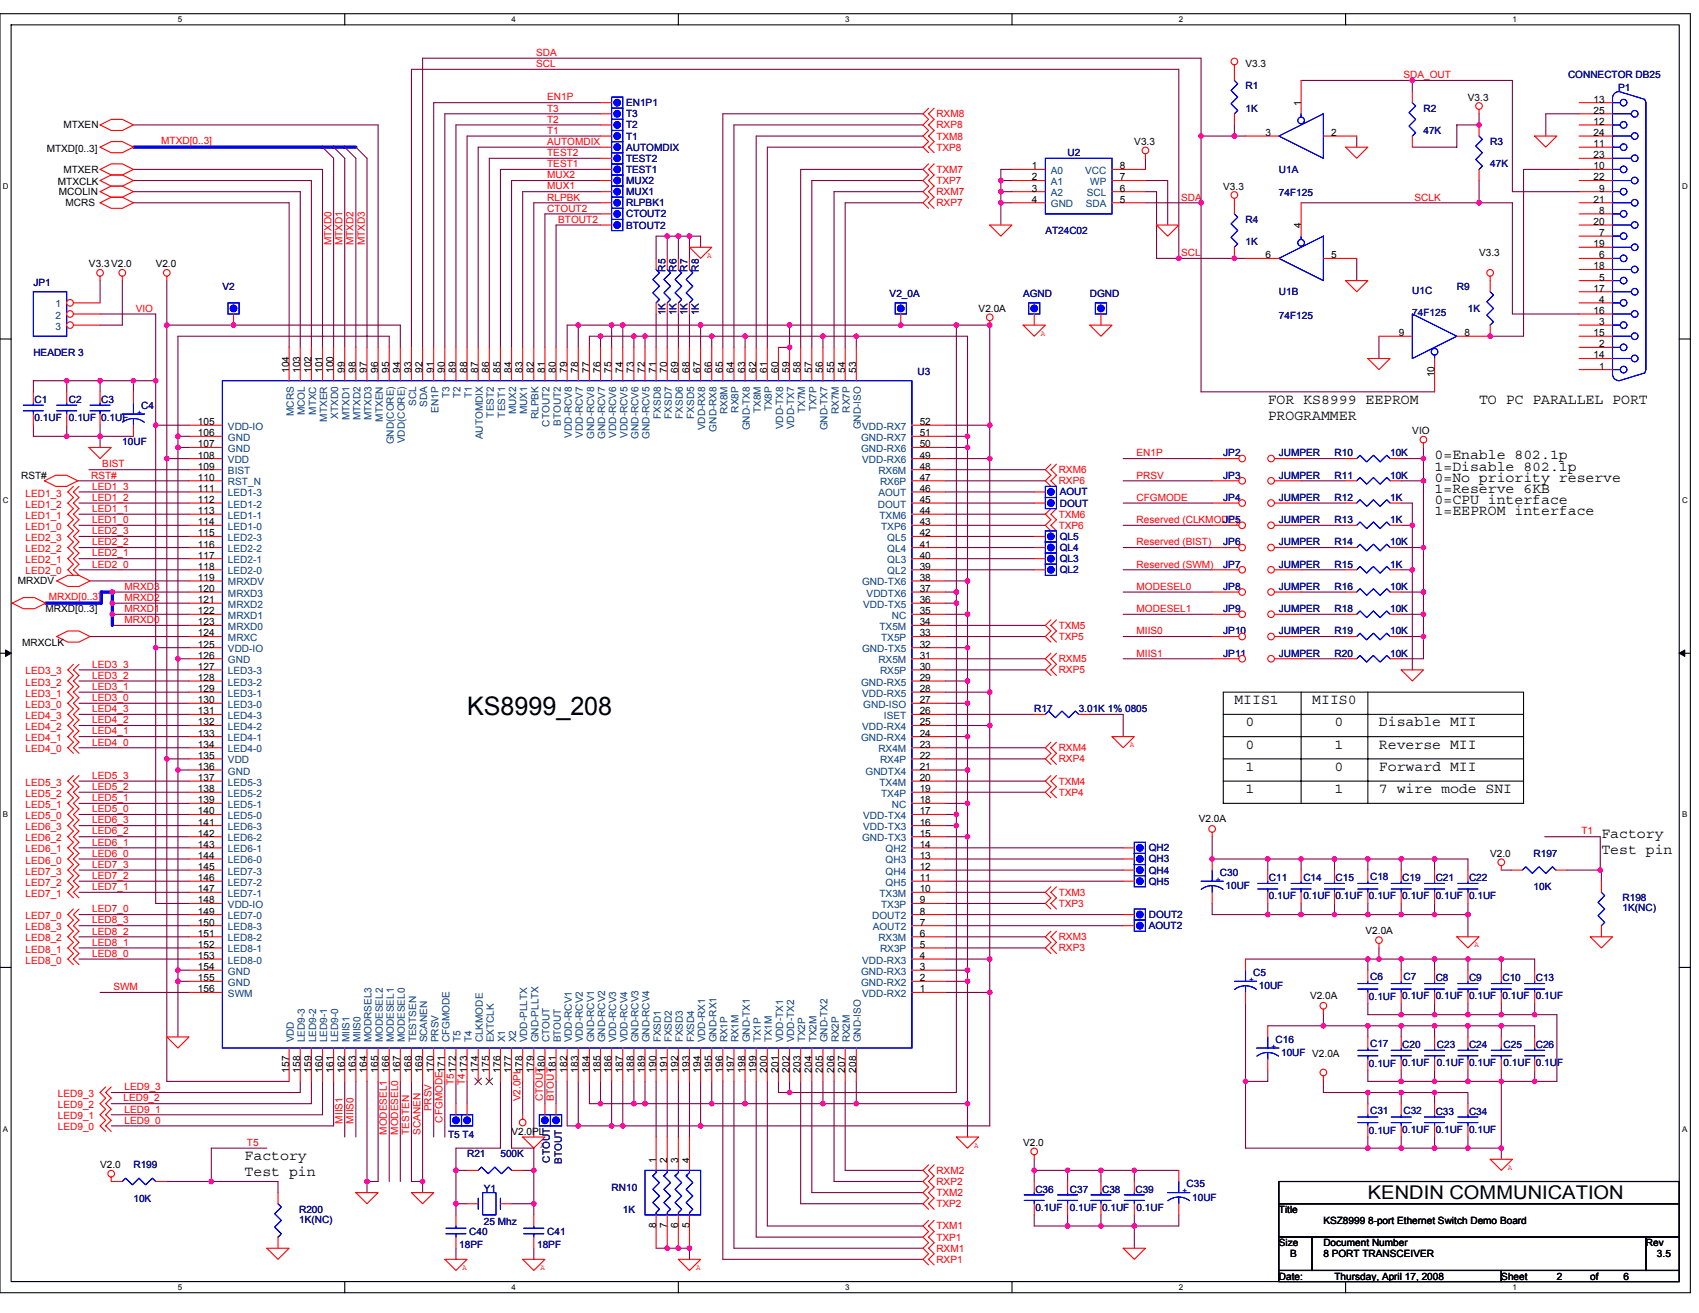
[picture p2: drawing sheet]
<svg xmlns="http://www.w3.org/2000/svg" width="279mm" height="216mm" viewBox="0 0 279 216" stroke-linecap="round" stroke-linejoin="round" font-family="sans-serif">
<defs><g id="words">
<text font-size="4.2" x="76.8" y="117.6">KS8999_208</text>
<text font-size="3.1" x="224.9" y="197.1">KENDIN COMMUNICATION</text>
<g font-size="2.4">
<text x="208.5" y="66.4">FOR KS8999 EEPROM</text>
<text x="208.5" y="69.1">PROGRAMMER</text>
<text x="243.2" y="66.4">TO PC PARALLEL PORT</text>
<text x="235.9" y="75.6">0=Enable 802.1p</text>
<text x="235.9" y="77.4">1=Disable 802.1p</text>
<text x="235.9" y="82.9">0=CPU interface</text>
<text x="235.9" y="79.2">0=No priority reserve</text>
<text x="235.9" y="81">1=Reserve 6KB</text>
<text x="235.9" y="84.7">1=EEPROM interface</text>
<text x="203" y="115.8">MIIS1</text>
<text x="204.8" y="119.4">0</text>
<text x="215.8" y="115.8">MIIS0</text>
<text x="219.5" y="119.4">0</text>
<text x="226.8" y="119.4">Disable MII</text>
<text x="204.8" y="123.1">0</text>
<text x="219.5" y="123.1">1</text>
<text x="226.8" y="123.1">Reverse MII</text>
<text x="204.8" y="126.8">1</text>
<text x="204.8" y="130.4">1</text>
<text x="219.5" y="126.8">0</text>
<text x="219.5" y="130.4">1</text>
<text x="226.8" y="126.8">Forward MII</text>
<text x="226.8" y="130.4">7 wire mode SNI</text>
<text x="263.3" y="137.7">Factory</text>
<text x="263.3" y="140.4">Test pin</text>
<text x="40.2" y="190.8">Factory</text>
<text x="40.2" y="193.5">Test pin</text>
</g>
<g font-size="1.6" fill="#f00">
<text x="88.2" y="9.2">SDA</text>
<text x="88.2" y="11">SCL</text>
<text x="90" y="16.5">EN1P</text>
<text x="230.8" y="12.9">SDA_OUT</text>
<text x="26.5" y="23.7">MTXD[0..3]</text>
<text x="90" y="23.8">AUTOMDIX</text>
<text x="90" y="20.2">T2</text>
<text x="90" y="18.3">T3</text>
<text x="90" y="22">T1</text>
<text x="154" y="22.9">TXM8</text>
<text x="154" y="21.1">RXP8</text>
<text x="154" y="19.3">RXM8</text>
<text x="90" y="29.3">MUX2</text>
<text x="90" y="25.7">TEST2</text>
<text x="90" y="27.5">TEST1</text>
<text x="154" y="28.4">TXM7</text>
<text x="154" y="24.8">TXP8</text>
<text x="90" y="33">RLPBK</text>
<text x="90" y="31.1">MUX1</text>
<text x="90" y="34.8">CTOUT2</text>
<text x="154" y="32.1">RXM7</text>
<text x="154" y="33.9">RXP7</text>
<text x="154" y="30.3">TXP7</text>
<text x="194.2" y="33">SDA</text>
<text x="232.6" y="33">SCLK</text>
<text x="54.5" y="40.3" transform="rotate(-90 54.5 40.3)">MTXD0</text>
<text x="56.3" y="40.3" transform="rotate(-90 56.3 40.3)">MTXD1</text>
<text x="58.2" y="40.3" transform="rotate(-90 58.2 40.3)">MTXD2</text>
<text x="60" y="40.3" transform="rotate(-90 60 40.3)">MTXD3</text>
<text x="91.8" y="36.6">BTOUT2</text>
<text x="194.2" y="42.1">SCL</text>
<text x="22.3" y="51.3">VIO</text>
<text x="16.8" y="76.9">BIST</text>
<text x="174.1" y="77.8">RXM6</text>
<text x="186.9" y="75">EN1P</text>
<text x="4.2" y="83.5">LED1_2</text>
<text x="4.2" y="81.6">LED1_3</text>
<text x="15" y="78.7">RST#</text>
<text x="15.2" y="82.4">LED1_2</text>
<text x="15.2" y="80.5">LED1_3</text>
<text x="174.1" y="79.6">RXP6</text>
<text x="186.9" y="78.7">PRSV</text>
<text x="186.9" y="82.4">CFGMODE</text>
<text x="4.2" y="87.1">LED1_0</text>
<text x="4.2" y="85.3">LED1_1</text>
<text x="4.2" y="89">LED2_3</text>
<text x="15.2" y="86">LED1_0</text>
<text x="15.2" y="84.2">LED1_1</text>
<text x="15.2" y="89.7">LED2_2</text>
<text x="15.2" y="87.8">LED2_3</text>
<text x="174.1" y="87">TXP6</text>
<text x="174.1" y="85.1">TXM6</text>
<text x="186.9" y="86">Reserved (CLKMODE)</text>
<text x="186.9" y="89.7">Reserved (BIST)</text>
<text x="4.2" y="94.4">LED2_0</text>
<text x="4.2" y="92.6">LED2_1</text>
<text x="4.2" y="90.8">LED2_2</text>
<text x="15.2" y="93.3">LED2_0</text>
<text x="15.2" y="91.5">LED2_1</text>
<text x="186.9" y="93.3">Reserved (SWM)</text>
<text x="8" y="98.6">MRXD[0..3]</text>
<text x="20.5" y="97">MRXD3</text>
<text x="20.5" y="98.8">MRXD2</text>
<text x="20.5" y="100.6">MRXD1</text>
<text x="186.9" y="100.6">MODESEL1</text>
<text x="186.9" y="97">MODESEL0</text>
<text x="20.5" y="102.5">MRXD0</text>
<text x="174.1" y="103.4">TXM5</text>
<text x="174.1" y="105.2">TXP5</text>
<text x="186.9" y="104.3">MIIS0</text>
<text x="186.9" y="108">MIIS1</text>
<text x="4.2" y="112.7">LED3_2</text>
<text x="4.2" y="110.9">LED3_3</text>
<text x="15.2" y="111.6">LED3_2</text>
<text x="15.2" y="109.8">LED3_3</text>
<text x="15.2" y="113.4">LED3_1</text>
<text x="174.1" y="108.9">RXM5</text>
<text x="174.1" y="110.7">RXP5</text>
<text x="4.2" y="116.4">LED3_0</text>
<text x="4.2" y="114.6">LED3_1</text>
<text x="4.2" y="118.2">LED4_3</text>
<text x="15.2" y="117.1">LED4_3</text>
<text x="15.2" y="118.9">LED4_2</text>
<text x="15.2" y="115.3">LED3_0</text>
<text x="4.2" y="123.7">LED4_0</text>
<text x="4.2" y="121.9">LED4_1</text>
<text x="4.2" y="120.1">LED4_2</text>
<text x="15.2" y="122.6">LED4_0</text>
<text x="15.2" y="120.8">LED4_1</text>
<text x="174.1" y="125.4">RXP4</text>
<text x="174.1" y="123.5">RXM4</text>
<text x="4.2" y="131">LED5_2</text>
<text x="4.2" y="129.2">LED5_3</text>
<text x="15.2" y="131.7">LED5_1</text>
<text x="15.2" y="128.1">LED5_3</text>
<text x="15.2" y="129.9">LED5_2</text>
<text x="174.1" y="129">TXM4</text>
<text x="174.1" y="130.8">TXP4</text>
<text x="4.2" y="134.7">LED5_0</text>
<text x="4.2" y="132.9">LED5_1</text>
<text x="4.2" y="136.5">LED6_3</text>
<text x="15.2" y="137.2">LED6_2</text>
<text x="15.2" y="135.4">LED6_3</text>
<text x="15.2" y="133.6">LED5_0</text>
<text x="260.1" y="137.2">T1</text>
<text x="4.2" y="142">LED6_0</text>
<text x="4.2" y="140.2">LED6_1</text>
<text x="4.2" y="138.3">LED6_2</text>
<text x="4.2" y="143.8">LED7_3</text>
<text x="15.2" y="139">LED6_1</text>
<text x="15.2" y="140.9">LED6_0</text>
<text x="15.2" y="142.7">LED7_3</text>
<text x="4.2" y="147.5">LED7_1</text>
<text x="4.2" y="145.7">LED7_2</text>
<text x="15.2" y="146.4">LED7_1</text>
<text x="15.2" y="144.5">LED7_2</text>
<text x="174.1" y="147.3">TXM3</text>
<text x="174.1" y="149.1">TXP3</text>
<text x="4.2" y="151.1">LED7_0</text>
<text x="4.2" y="154.8">LED8_2</text>
<text x="4.2" y="153">LED8_3</text>
<text x="15.2" y="151.8">LED8_3</text>
<text x="15.2" y="150">LED7_0</text>
<text x="15.2" y="153.7">LED8_2</text>
<text x="15.2" y="155.5">LED8_1</text>
<text x="174.1" y="154.6">RXM3</text>
<text x="4.2" y="158.5">LED8_0</text>
<text x="4.2" y="156.6">LED8_1</text>
<text x="15.2" y="157.3">LED8_0</text>
<text x="174.1" y="156.4">RXP3</text>
<text x="18.7" y="162.8">SWM</text>
<text x="20.5" y="179.3">LED9_3</text>
<text x="74.6" y="178.4" transform="rotate(-90 74.6 178.4)">T5172</text>
<text x="76.4" y="178.4" transform="rotate(-90 76.4 178.4)">T4173</text>
<text x="9.5" y="180.4">LED9_3</text>
<text x="9.5" y="184.1">LED9_1</text>
<text x="9.5" y="185.9">LED9_0</text>
<text x="9.5" y="182.2">LED9_2</text>
<text x="20.3" y="181.1">LED9_2</text>
<text x="20.5" y="182.9">LED9_1</text>
<text x="20.5" y="184.8">LED9_0</text>
<text x="56.3" y="184.8" transform="rotate(-90 56.3 184.8)">MIIS1</text>
<text x="58.2" y="184.8" transform="rotate(-90 58.2 184.8)">MIIS0</text>
<text x="71" y="182.8" transform="rotate(-90 71 182.8)">PRSV</text>
<text x="72.8" y="184.6" transform="rotate(-90 72.8 184.6)">CFGMODE171</text>
<text x="85.6" y="181.1" transform="rotate(-90 85.6 181.1)">V2.0PL178</text>
<text x="89.2" y="181.1" transform="rotate(-90 89.2 181.1)">CTOUT</text>
<text x="91.1" y="181.1" transform="rotate(-90 91.1 181.1)">BTOUT</text>
<text x="40.6" y="188.4">T5</text>
<text x="63.6" y="186.6" transform="rotate(-90 63.6 186.6)">MODESEL1</text>
<text x="65.5" y="186.6" transform="rotate(-90 65.5 186.6)">MODESEL0</text>
<text x="67.3" y="186.6" transform="rotate(-90 67.3 186.6)">TESTEN</text>
<text x="69.1" y="186.6" transform="rotate(-90 69.1 186.6)">SCANEN</text>
<text x="154" y="193">RXM2</text>
<text x="154" y="194.8">RXP2</text>
<text x="154" y="196.7">TXM2</text>
<text x="154" y="198.5">TXP2</text>
<text x="154" y="204">TXP1</text>
<text x="154" y="202.2">TXM1</text>
<text x="154" y="205.8">RXM1</text>
<text x="154" y="207.7">RXP1</text>
</g>
<g font-size="1.6">
<text x="204.8" y="11.1">V3.3</text>
<text x="214" y="17.4" transform="rotate(-90 214 17.4)">1</text>
<text x="241.4" y="16.5">V3.3</text>
<text x="262.1" y="16.9">13</text>
<text x="10.4" y="21.1">MTXEN</text>
<text x="186.5" y="23.9">V3.3</text>
<text x="208.1" y="22.4">3</text>
<text x="218.9" y="22.4">2</text>
<text x="262.1" y="18.7">25</text>
<text x="262.1" y="20.5">12</text>
<text x="262.1" y="22.4">24</text>
<text x="7.7" y="25">MTXD[0..3]</text>
<text x="10.4" y="28.4">MTXER</text>
<text x="169.7" y="27.9">1</text>
<text x="169.7" y="29.7">2</text>
<text x="184.2" y="29.7">7</text>
<text x="184.2" y="27.9">8</text>
<text x="262.1" y="24.2">11</text>
<text x="262.1" y="26">23</text>
<text x="262.1" y="27.9">10</text>
<text x="262.1" y="29.7">22</text>
<text x="9.5" y="30.4">MTXCLK</text>
<text x="9.7" y="32.1">MCOLIN</text>
<text x="10.8" y="33.9">MCRS</text>
<text x="169.7" y="31.5">3</text>
<text x="169.7" y="33.3">4</text>
<text x="184.2" y="33.3">5</text>
<text x="184.2" y="31.5">6</text>
<text x="201.2" y="31.2">V3.3</text>
<text x="262.1" y="33.3">21</text>
<text x="263" y="31.5">9</text>
<text x="263" y="35.2">8</text>
<text x="214" y="37.5" transform="rotate(-90 214 37.5)">4</text>
<text x="262.1" y="37">20</text>
<text x="262.1" y="40.7">19</text>
<text x="263" y="38.8">7</text>
<text x="14.6" y="44">V3.3V2.0</text>
<text x="25.6" y="44">V2.0</text>
<text x="208.1" y="42.5">6</text>
<text x="218.9" y="42.5">5</text>
<text x="243.2" y="42.1">V3.3</text>
<text x="262.1" y="44.3">18</text>
<text x="262.1" y="48">17</text>
<text x="263" y="42.5">6</text>
<text x="263" y="46.1">5</text>
<text x="160.9" y="51.3">V2.0A</text>
<text x="262.1" y="51.6">16</text>
<text x="263" y="49.8">4</text>
<text x="263" y="53.5">3</text>
<text x="230.1" y="55.3">9</text>
<text x="240.9" y="55.3">8</text>
<text x="262.1" y="55.3">15</text>
<text x="262.1" y="58.9">14</text>
<text x="263" y="57.1">2</text>
<text x="47.5" y="61.3" transform="rotate(-90 47.5 61.3)">104</text>
<text x="49.4" y="61.3" transform="rotate(-90 49.4 61.3)">103</text>
<text x="51.2" y="61.3" transform="rotate(-90 51.2 61.3)">102</text>
<text x="53" y="61.3" transform="rotate(-90 53 61.3)">101</text>
<text x="54.9" y="61.3" transform="rotate(-90 54.9 61.3)">100</text>
<text x="56.7" y="61.3" transform="rotate(-90 56.7 61.3)">99</text>
<text x="58.5" y="61.3" transform="rotate(-90 58.5 61.3)">98</text>
<text x="60.3" y="61.3" transform="rotate(-90 60.3 61.3)">97</text>
<text x="62.2" y="61.3" transform="rotate(-90 62.2 61.3)">96</text>
<text x="64" y="61.3" transform="rotate(-90 64 61.3)">95</text>
<text x="65.8" y="61.3" transform="rotate(-90 65.8 61.3)">94</text>
<text x="67.7" y="61.3" transform="rotate(-90 67.7 61.3)">93</text>
<text x="69.5" y="61.3" transform="rotate(-90 69.5 61.3)">92</text>
<text x="71.3" y="61.3" transform="rotate(-90 71.3 61.3)">91</text>
<text x="73.1" y="61.3" transform="rotate(-90 73.1 61.3)">90</text>
<text x="75" y="61.3" transform="rotate(-90 75 61.3)">89</text>
<text x="76.8" y="61.3" transform="rotate(-90 76.8 61.3)">88</text>
<text x="78.6" y="61.3" transform="rotate(-90 78.6 61.3)">87</text>
<text x="80.5" y="61.3" transform="rotate(-90 80.5 61.3)">86</text>
<text x="82.3" y="61.3" transform="rotate(-90 82.3 61.3)">85</text>
<text x="84.1" y="61.3" transform="rotate(-90 84.1 61.3)">84</text>
<text x="85.9" y="61.3" transform="rotate(-90 85.9 61.3)">83</text>
<text x="87.8" y="61.3" transform="rotate(-90 87.8 61.3)">82</text>
<text x="89.6" y="61.3" transform="rotate(-90 89.6 61.3)">81</text>
<text x="91.4" y="61.3" transform="rotate(-90 91.4 61.3)">80</text>
<text x="93.3" y="61.3" transform="rotate(-90 93.3 61.3)">79</text>
<text x="95.1" y="61.3" transform="rotate(-90 95.1 61.3)">78</text>
<text x="96.9" y="61.3" transform="rotate(-90 96.9 61.3)">77</text>
<text x="98.7" y="61.3" transform="rotate(-90 98.7 61.3)">76</text>
<text x="100.6" y="61.3" transform="rotate(-90 100.6 61.3)">75</text>
<text x="102.4" y="61.3" transform="rotate(-90 102.4 61.3)">74</text>
<text x="104.2" y="61.3" transform="rotate(-90 104.2 61.3)">73</text>
<text x="106.1" y="61.3" transform="rotate(-90 106.1 61.3)">72</text>
<text x="107.9" y="61.3" transform="rotate(-90 107.9 61.3)">71</text>
<text x="109.7" y="61.3" transform="rotate(-90 109.7 61.3)">70</text>
<text x="111.6" y="61.3" transform="rotate(-90 111.6 61.3)">69</text>
<text x="113.4" y="61.3" transform="rotate(-90 113.4 61.3)">68</text>
<text x="115.2" y="61.3" transform="rotate(-90 115.2 61.3)">67</text>
<text x="117" y="61.3" transform="rotate(-90 117 61.3)">66</text>
<text x="118.9" y="61.3" transform="rotate(-90 118.9 61.3)">65</text>
<text x="120.7" y="61.3" transform="rotate(-90 120.7 61.3)">64</text>
<text x="122.5" y="61.3" transform="rotate(-90 122.5 61.3)">63</text>
<text x="124.4" y="61.3" transform="rotate(-90 124.4 61.3)">62</text>
<text x="126.2" y="61.3" transform="rotate(-90 126.2 61.3)">61</text>
<text x="128" y="61.3" transform="rotate(-90 128 61.3)">60</text>
<text x="129.8" y="61.3" transform="rotate(-90 129.8 61.3)">59</text>
<text x="131.7" y="61.3" transform="rotate(-90 131.7 61.3)">58</text>
<text x="133.5" y="61.3" transform="rotate(-90 133.5 61.3)">57</text>
<text x="135.3" y="61.3" transform="rotate(-90 135.3 61.3)">56</text>
<text x="137.2" y="61.3" transform="rotate(-90 137.2 61.3)">55</text>
<text x="139" y="61.3" transform="rotate(-90 139 61.3)">54</text>
<text x="140.8" y="61.3" transform="rotate(-90 140.8 61.3)">53</text>
<text x="235.9" y="62.1" transform="rotate(-90 235.9 62.1)">10</text>
<text x="263" y="60.8">1</text>
<text x="32.5" y="69.9">105</text>
<text x="32.5" y="71.7">106</text>
<text x="151.2" y="71.7">51</text>
<text x="151.2" y="69.9">52</text>
<text x="232.3" y="71.4">VIO</text>
<text x="32.5" y="73.6">107</text>
<text x="32.5" y="75.4">108</text>
<text x="32.5" y="77.2">109</text>
<text x="151.2" y="73.6">50</text>
<text x="151.2" y="75.4">49</text>
<text x="151.2" y="77.2">48</text>
<text x="3.5" y="78.7">RST#</text>
<text x="32.5" y="79.1">110</text>
<text x="32.5" y="80.9">111</text>
<text x="32.5" y="82.7">112</text>
<text x="151.2" y="79.1">47</text>
<text x="151.2" y="82.7">45</text>
<text x="151.2" y="80.9">46</text>
<text x="32.5" y="84.5">113</text>
<text x="32.5" y="86.4">114</text>
<text x="32.5" y="88.2">115</text>
<text x="151.2" y="84.5">44</text>
<text x="151.2" y="88.2">42</text>
<text x="151.2" y="86.4">43</text>
<text x="32.5" y="90">116</text>
<text x="32.5" y="91.9">117</text>
<text x="32.5" y="93.7">118</text>
<text x="32.5" y="95.5">119</text>
<text x="151.2" y="93.7">39</text>
<text x="151.2" y="91.9">40</text>
<text x="151.2" y="90">41</text>
<text x="151.2" y="95.5">38</text>
<text x="2.9" y="96.1">MRXDV</text>
<text x="7.5" y="100.7">MRXD[0..3]</text>
<text x="32.5" y="97.3">120</text>
<text x="32.5" y="99.2">121</text>
<text x="32.5" y="101">122</text>
<text x="151.2" y="97.3">37</text>
<text x="151.2" y="101">35</text>
<text x="151.2" y="99.2">36</text>
<text x="3.7" y="106.2">MRXCLK</text>
<text x="32.5" y="102.8">123</text>
<text x="32.5" y="104.7">124</text>
<text x="32.5" y="106.5">125</text>
<text x="151.2" y="102.8">34</text>
<text x="151.2" y="104.7">33</text>
<text x="151.2" y="106.5">32</text>
<text x="32.5" y="108.3">126</text>
<text x="32.5" y="110.1">127</text>
<text x="32.5" y="112">128</text>
<text x="32.5" y="113.8">129</text>
<text x="151.2" y="110.1">30</text>
<text x="151.2" y="112">29</text>
<text x="151.2" y="113.8">28</text>
<text x="151.2" y="108.3">31</text>
<text x="32.5" y="115.6">130</text>
<text x="32.5" y="117.5">131</text>
<text x="32.5" y="119.3">132</text>
<text x="151.2" y="117.5">26</text>
<text x="151.2" y="119.3">25</text>
<text x="151.2" y="115.6">27</text>
<text x="32.5" y="121.1">133</text>
<text x="32.5" y="122.9">134</text>
<text x="32.5" y="124.8">135</text>
<text x="151.2" y="124.8">22</text>
<text x="151.2" y="121.1">24</text>
<text x="151.2" y="122.9">23</text>
<text x="32.5" y="126.6">136</text>
<text x="32.5" y="128.4">137</text>
<text x="32.5" y="130.3">138</text>
<text x="151.2" y="128.4">20</text>
<text x="151.2" y="126.6">21</text>
<text x="151.2" y="130.3">19</text>
<text x="32.5" y="132.1">139</text>
<text x="32.5" y="133.9">140</text>
<text x="32.5" y="135.8">141</text>
<text x="32.5" y="137.6">142</text>
<text x="151.2" y="132.1">18</text>
<text x="151.2" y="137.6">15</text>
<text x="151.2" y="135.8">16</text>
<text x="151.2" y="133.9">17</text>
<text x="197.1" y="135.2">V2.0A</text>
<text x="32.5" y="139.4">143</text>
<text x="32.5" y="141.2">144</text>
<text x="32.5" y="143.1">145</text>
<text x="151.2" y="143.1">12</text>
<text x="151.2" y="141.2">13</text>
<text x="151.2" y="139.4">14</text>
<text x="245.1" y="140.9">V2.0</text>
<text x="32.5" y="144.9">146</text>
<text x="32.5" y="146.7">147</text>
<text x="32.5" y="148.6">148</text>
<text x="151.2" y="146.7">10</text>
<text x="151.2" y="144.9">11</text>
<text x="151.2" y="148.6">9</text>
<text x="32.5" y="150.4">149</text>
<text x="32.5" y="152.2">150</text>
<text x="32.5" y="154">151</text>
<text x="32.5" y="155.9">152</text>
<text x="151.2" y="152.2">7</text>
<text x="151.2" y="155.9">5</text>
<text x="151.2" y="154">6</text>
<text x="151.2" y="150.4">8</text>
<text x="224.6" y="153.5">V2.0A</text>
<text x="32.5" y="157.7">153</text>
<text x="32.5" y="159.5">154</text>
<text x="32.5" y="161.4">155</text>
<text x="151.2" y="161.4">2</text>
<text x="151.2" y="159.5">3</text>
<text x="151.2" y="157.7">4</text>
<text x="32.5" y="163.2">156</text>
<text x="151.2" y="163.2">1</text>
<text x="215.4" y="164.3">V2.0A</text>
<text x="47.5" y="176.4" transform="rotate(-90 47.5 176.4)">157</text>
<text x="49.4" y="176.4" transform="rotate(-90 49.4 176.4)">158</text>
<text x="51.2" y="176.4" transform="rotate(-90 51.2 176.4)">159</text>
<text x="53" y="176.4" transform="rotate(-90 53 176.4)">160</text>
<text x="54.9" y="176.4" transform="rotate(-90 54.9 176.4)">161</text>
<text x="56.7" y="176.4" transform="rotate(-90 56.7 176.4)">162</text>
<text x="58.5" y="176.4" transform="rotate(-90 58.5 176.4)">163</text>
<text x="60.3" y="176.4" transform="rotate(-90 60.3 176.4)">164</text>
<text x="62.2" y="176.4" transform="rotate(-90 62.2 176.4)">165</text>
<text x="64" y="176.4" transform="rotate(-90 64 176.4)">166</text>
<text x="65.8" y="176.4" transform="rotate(-90 65.8 176.4)">167</text>
<text x="67.7" y="176.4" transform="rotate(-90 67.7 176.4)">168</text>
<text x="69.5" y="176.4" transform="rotate(-90 69.5 176.4)">169</text>
<text x="71.3" y="176.4" transform="rotate(-90 71.3 176.4)">170</text>
<text x="78.6" y="176.4" transform="rotate(-90 78.6 176.4)">174</text>
<text x="80.5" y="176.4" transform="rotate(-90 80.5 176.4)">175</text>
<text x="82.3" y="176.4" transform="rotate(-90 82.3 176.4)">176</text>
<text x="84.1" y="176.4" transform="rotate(-90 84.1 176.4)">177</text>
<text x="87.8" y="176.4" transform="rotate(-90 87.8 176.4)">179</text>
<text x="89.6" y="176.4" transform="rotate(-90 89.6 176.4)">180</text>
<text x="91.4" y="176.4" transform="rotate(-90 91.4 176.4)">181</text>
<text x="93.3" y="176.4" transform="rotate(-90 93.3 176.4)">182</text>
<text x="95.1" y="176.4" transform="rotate(-90 95.1 176.4)">183</text>
<text x="96.9" y="176.4" transform="rotate(-90 96.9 176.4)">184</text>
<text x="98.7" y="176.4" transform="rotate(-90 98.7 176.4)">185</text>
<text x="100.6" y="176.4" transform="rotate(-90 100.6 176.4)">186</text>
<text x="102.4" y="176.4" transform="rotate(-90 102.4 176.4)">187</text>
<text x="104.2" y="176.4" transform="rotate(-90 104.2 176.4)">188</text>
<text x="106.1" y="176.4" transform="rotate(-90 106.1 176.4)">189</text>
<text x="107.9" y="176.4" transform="rotate(-90 107.9 176.4)">190</text>
<text x="109.7" y="176.4" transform="rotate(-90 109.7 176.4)">191</text>
<text x="111.6" y="176.4" transform="rotate(-90 111.6 176.4)">192</text>
<text x="113.4" y="176.4" transform="rotate(-90 113.4 176.4)">193</text>
<text x="115.2" y="176.4" transform="rotate(-90 115.2 176.4)">194</text>
<text x="117" y="176.4" transform="rotate(-90 117 176.4)">195</text>
<text x="118.9" y="176.4" transform="rotate(-90 118.9 176.4)">196</text>
<text x="120.7" y="176.4" transform="rotate(-90 120.7 176.4)">197</text>
<text x="122.5" y="176.4" transform="rotate(-90 122.5 176.4)">198</text>
<text x="124.4" y="176.4" transform="rotate(-90 124.4 176.4)">199</text>
<text x="126.2" y="176.4" transform="rotate(-90 126.2 176.4)">200</text>
<text x="128" y="176.4" transform="rotate(-90 128 176.4)">201</text>
<text x="129.8" y="176.4" transform="rotate(-90 129.8 176.4)">202</text>
<text x="131.7" y="176.4" transform="rotate(-90 131.7 176.4)">203</text>
<text x="133.5" y="176.4" transform="rotate(-90 133.5 176.4)">204</text>
<text x="135.3" y="176.4" transform="rotate(-90 135.3 176.4)">205</text>
<text x="137.2" y="176.4" transform="rotate(-90 137.2 176.4)">206</text>
<text x="139" y="176.4" transform="rotate(-90 139 176.4)">207</text>
<text x="140.8" y="176.4" transform="rotate(-90 140.8 176.4)">208</text>
<text x="84.1" y="186.6">V2.0PL</text>
<text x="107.9" y="191.2" transform="rotate(-90 107.9 191.2)">1</text>
<text x="109.7" y="191.2" transform="rotate(-90 109.7 191.2)">2</text>
<text x="111.6" y="191.2" transform="rotate(-90 111.6 191.2)">3</text>
<text x="113.4" y="191.2" transform="rotate(-90 113.4 191.2)">4</text>
<text x="168.2" y="188.4">V2.0</text>
<text x="16.5" y="192.1">V2.0</text>
<text x="107.9" y="202" transform="rotate(-90 107.9 202)">8</text>
<text x="109.7" y="202" transform="rotate(-90 109.7 202)">7</text>
<text x="111.6" y="202" transform="rotate(-90 111.6 202)">6</text>
<text x="113.4" y="202" transform="rotate(-90 113.4 202)">5</text>
<text x="210.3" y="199.4">Title</text>
<text x="217.6" y="201.3">KSZ8999 8-port Ethernet Switch Demo Board</text>
<text x="210.3" y="204.9">Size</text>
<text x="212.1" y="206.7">B</text>
<text x="217.6" y="204.9">Document Number</text>
<text x="217.6" y="206.7">8 PORT TRANSCEIVER</text>
<text x="270.7" y="204.9">Rev</text>
<text x="272.5" y="206.7">3.5</text>
<text x="210.3" y="210.4">Date:</text>
<text x="219.5" y="210.4">Thursday, April 17, 2008</text>
<text x="246.9" y="210.4">Sheet</text>
<text x="256" y="210.4">2</text>
<text x="261.5" y="210.4">of</text>
<text x="267" y="210.4">6</text>
</g>
<g font-size="1.6" fill="#000080">
<text x="103" y="17.5">EN1P1</text>
<text x="204.8" y="14.7">R1</text>
<text x="257.9" y="12.9">CONNECTOR DB25</text>
<text x="266.1" y="14.9">P1</text>
<text x="103" y="22.9">T1</text>
<text x="103" y="19.3">T3</text>
<text x="103" y="21.1">T2</text>
<text x="204.8" y="18.4">1K</text>
<text x="234.1" y="18.4">R2</text>
<text x="234.1" y="22">47K</text>
<text x="245.1" y="23.9">R3</text>
<text x="103" y="28.4">TEST1</text>
<text x="103" y="24.8">AUTOMDIX</text>
<text x="103" y="26.6">TEST2</text>
<text x="175.6" y="25.7">U2</text>
<text x="210.3" y="28.4">U1A</text>
<text x="245.1" y="27.5">47K</text>
<text x="103" y="33.9">RLPBK1</text>
<text x="103" y="30.3">MUX2</text>
<text x="103" y="35.7">CTOUT2</text>
<text x="103" y="32.1">MUX1</text>
<text x="210.3" y="32.3">74F125</text>
<text x="103" y="37.6">BTOUT2</text>
<text x="171.9" y="38.5">AT24C02</text>
<text x="204.8" y="36.7">R4</text>
<text x="204.8" y="40.3">1K</text>
<text x="5.5" y="47.1">JP1</text>
<text x="36.6" y="47.6">V2</text>
<text x="109.4" y="44.7" transform="rotate(-90 109.4 44.7)">R5</text>
<text x="111.2" y="44.7" transform="rotate(-90 111.2 44.7)">R6</text>
<text x="113.1" y="44.7" transform="rotate(-90 113.1 44.7)">R7</text>
<text x="114.9" y="44.7" transform="rotate(-90 114.9 44.7)">R8</text>
<text x="239.6" y="47.6">R9</text>
<text x="109.4" y="51.8" transform="rotate(-90 109.4 51.8)">1K</text>
<text x="111.2" y="51.8" transform="rotate(-90 111.2 51.8)">1K</text>
<text x="113.1" y="51.8" transform="rotate(-90 113.1 51.8)">1K</text>
<text x="114.9" y="51.8" transform="rotate(-90 114.9 51.8)">1K</text>
<text x="146.3" y="48.9">V2_0A</text>
<text x="168.2" y="48.9">AGND</text>
<text x="179.2" y="48.9">DGND</text>
<text x="210.3" y="48.5">U1B</text>
<text x="210.3" y="52.4">74F125</text>
<text x="232.3" y="48.4">U1C</text>
<text x="232.3" y="52">74F125</text>
<text x="241.4" y="51.3">1K</text>
<text x="5.5" y="58.6">HEADER 3</text>
<text x="150.9" y="61.7">U3</text>
<text x="5.7" y="66.3">C1</text>
<text x="5.7" y="69.2">0.1UF</text>
<text x="11.3" y="66.3">C2</text>
<text x="11.3" y="69.2">0.1UF 0.1UF</text>
<text x="16.6" y="66.3">C3</text>
<text x="23.2" y="67.2">C4</text>
<text x="20.1" y="73.2">10UF</text>
<text x="201.2" y="75.1">JP2</text>
<text x="210.3" y="75.1">JUMPER</text>
<text x="219.5" y="75.1">R10</text>
<text x="228.6" y="75.1">10K</text>
<text x="174.3" y="81.5">AOUT</text>
<text x="174.3" y="83.3">DOUT</text>
<text x="201.2" y="78.7">JP3</text>
<text x="201.2" y="82.4">JP4</text>
<text x="210.3" y="78.7">JUMPER</text>
<text x="210.3" y="82.4">JUMPER</text>
<text x="219.5" y="82.4">R12</text>
<text x="219.5" y="78.7">R11</text>
<text x="228.6" y="82.4">1K</text>
<text x="228.6" y="78.7">10K</text>
<text x="174.3" y="88.8">QL5</text>
<text x="201.2" y="89.7">JP6</text>
<text x="201.2" y="86">JP5</text>
<text x="210.3" y="89.7">JUMPER</text>
<text x="210.3" y="86">JUMPER</text>
<text x="219.5" y="89.7">R14</text>
<text x="219.5" y="86">R13</text>
<text x="228.6" y="89.7">10K</text>
<text x="228.6" y="86">1K</text>
<text x="174.3" y="92.4">QL3</text>
<text x="174.3" y="94.3">QL2</text>
<text x="174.3" y="90.6">QL4</text>
<text x="201.2" y="93.4">JP7</text>
<text x="210.3" y="93.4">JUMPER</text>
<text x="219.5" y="93.4">R15</text>
<text x="228.6" y="93.4">1K</text>
<text x="201.2" y="97">JP8</text>
<text x="201.2" y="100.7">JP9</text>
<text x="210.3" y="97">JUMPER</text>
<text x="210.3" y="100.7">JUMPER</text>
<text x="219.5" y="97">R16</text>
<text x="219.5" y="100.7">R18</text>
<text x="228.6" y="97">10K</text>
<text x="228.6" y="100.7">10K</text>
<text x="201.2" y="104.3">JP10</text>
<text x="201.2" y="108">JP11</text>
<text x="210.3" y="104.3">JUMPER</text>
<text x="210.3" y="108">JUMPER</text>
<text x="219.5" y="104.3">R19</text>
<text x="219.5" y="108">R20</text>
<text x="228.6" y="104.3">10K</text>
<text x="228.6" y="108">10K</text>
<text x="170.1" y="117.1">R17</text>
<text x="177.4" y="117.1">3.01K 1% 0805</text>
<text x="188.9" y="140">QH2</text>
<text x="188.9" y="143.6">QH4</text>
<text x="188.9" y="141.8">QH3</text>
<text x="252.2" y="140.9">R197</text>
<text x="188.9" y="145.5">QH5</text>
<text x="200.6" y="144">C30</text>
<text x="201.5" y="146.2">10UF</text>
<text x="208.7" y="144.9">C11</text>
<text x="208.7" y="147.8">0.1UF</text>
<text x="214.3" y="144.9">C14</text>
<text x="214.3" y="147.8">0.1UF 0.1UF 0.1UF 0.1UF 0.1UF 0.1UF</text>
<text x="219.6" y="144.9">C15</text>
<text x="225.3" y="144.7">C18</text>
<text x="230.6" y="144.9">C19</text>
<text x="236.1" y="144.9">C21</text>
<text x="241.6" y="144.9">C22</text>
<text x="252.2" y="146.4">10K</text>
<text x="266.8" y="148.2">R198</text>
<text x="266.8" y="149.9">1K(NC)</text>
<text x="188.9" y="151">DOUT2</text>
<text x="188.9" y="152.8">AOUT2</text>
<text x="206.1" y="160.5">C5</text>
<text x="225.3" y="161.2">C6</text>
<text x="230.8" y="161.2">C7</text>
<text x="236.1" y="161.4">C8</text>
<text x="241.6" y="161.4">C9</text>
<text x="247.1" y="161.4">C10</text>
<text x="252.6" y="161.4">C13</text>
<text x="207" y="162.7">10UF</text>
<text x="225.1" y="164.5">0.1UF 0.1UF 0.1UF 0.1UF 0.1UF 0.1UF</text>
<text x="209.8" y="171.4">C16</text>
<text x="210.7" y="173.6">10UF V2.0A</text>
<text x="225.3" y="172.2">C17</text>
<text x="230.6" y="172.4">C20</text>
<text x="236.3" y="172.4">C23</text>
<text x="241.6" y="172.4">C24</text>
<text x="247.3" y="172.4">C25</text>
<text x="252.6" y="172.4">C26</text>
<text x="225.1" y="175.5">0.1UF 0.1UF</text>
<text x="236.3" y="175.3">0.1UF 0.1UF</text>
<text x="247.3" y="175.3">0.1UF 0.1UF</text>
<text x="225.3" y="183.1">C31</text>
<text x="230.8" y="183.1">C32</text>
<text x="236.1" y="183.3">C33</text>
<text x="241.6" y="183.3">C34</text>
<text x="73.7" y="187.2">T5 T4</text>
<text x="76.8" y="190.3">R21</text>
<text x="82.3" y="190.3">500K</text>
<text x="90.4" y="191.2" transform="rotate(-90 90.4 191.2)">CTOUT</text>
<text x="92.4" y="191.4" transform="rotate(-90 92.4 191.4)">BTOUT</text>
<text x="225.1" y="186.4">0.1UF 0.1UF 0.1UF 0.1UF</text>
<text x="21.9" y="192.1">R199</text>
<text x="21.9" y="197.6">10K</text>
<text x="79.6" y="195.9">Y1</text>
<text x="100.6" y="195.8">RN10</text>
<text x="170.3" y="196.1">C36</text>
<text x="175.9" y="196.1">C37</text>
<text x="181.2" y="196.1">C38</text>
<text x="186.7" y="196.1">C39</text>
<text x="195.1" y="195.2">C35</text>
<text x="196" y="197.4">10UF</text>
<text x="49.2" y="199.4">R200</text>
<text x="49.2" y="201.1">1K(NC)</text>
<text x="77.2" y="203.1">C40</text>
<text x="79.6" y="201.4">25 Mhz</text>
<text x="90" y="203.1">C41</text>
<text x="102.4" y="199.4">1K</text>
<text x="170.3" y="199.1">0.1UF</text>
<text x="175.9" y="199.1">0.1UF 0.1UF</text>
<text x="186.9" y="199.1">0.1UF</text>
<text x="75.5" y="205.3">18PF</text>
<text x="88.3" y="205.3">18PF</text>
</g>
<g font-size="1.6" fill="#004080">
<text x="172.8" y="28.6">A0</text>
<text x="178.5" y="28.6">VCC</text>
<text x="172.8" y="30.4">A1</text>
<text x="172.8" y="32.3">A2</text>
<text x="172.8" y="34.1">GND</text>
<text x="178.6" y="34.1">SDA</text>
<text x="178.7" y="32.3">SCL</text>
<text x="179.3" y="30.4">WP</text>
<text x="9.1" y="50.5">1</text>
<text x="9.1" y="52.4">2</text>
<text x="9.1" y="54.2">3</text>
<text x="73.9" y="65.4" transform="rotate(-90 73.9 65.4)">T3</text>
<text x="75.7" y="65.4" transform="rotate(-90 75.7 65.4)">T2</text>
<text x="77.6" y="65.4" transform="rotate(-90 77.6 65.4)">T1</text>
<text x="37.5" y="70.7">VDD-IO</text>
<text x="48.3" y="68.4" transform="rotate(-90 48.3 68.4)">MCRS</text>
<text x="50.1" y="68.3" transform="rotate(-90 50.1 68.3)">MCOL</text>
<text x="52" y="68.2" transform="rotate(-90 52 68.2)">MTXC</text>
<text x="53.8" y="69.3" transform="rotate(-90 53.8 69.3)">MTXER</text>
<text x="55.6" y="68.9" transform="rotate(-90 55.6 68.9)">XTXD0</text>
<text x="57.5" y="69.1" transform="rotate(-90 57.5 69.1)">MTXD1</text>
<text x="59.3" y="69.1" transform="rotate(-90 59.3 69.1)">MTXD2</text>
<text x="61.1" y="69.1" transform="rotate(-90 61.1 69.1)">MTXD3</text>
<text x="62.9" y="69.3" transform="rotate(-90 62.9 69.3)">MTXEN</text>
<text x="68.4" y="66.7" transform="rotate(-90 68.4 66.7)">SCL</text>
<text x="70.3" y="66.9" transform="rotate(-90 70.3 66.9)">SDA</text>
<text x="72.1" y="67.8" transform="rotate(-90 72.1 67.8)">EN1P</text>
<text x="81.2" y="68.7" transform="rotate(-90 81.2 68.7)">TEST2</text>
<text x="83.1" y="68.7" transform="rotate(-90 83.1 68.7)">TEST1</text>
<text x="84.9" y="68.1" transform="rotate(-90 84.9 68.1)">MUX2</text>
<text x="86.7" y="68.1" transform="rotate(-90 86.7 68.1)">MUX1</text>
<text x="88.5" y="68.9" transform="rotate(-90 88.5 68.9)">RLPBK</text>
<text x="90.4" y="70.1" transform="rotate(-90 90.4 70.1)">CTOUT2</text>
<text x="92.2" y="70" transform="rotate(-90 92.2 70)">BTOUT2</text>
<text x="94" y="72" transform="rotate(-90 94 72)">VDD-RCV8</text>
<text x="95.9" y="72" transform="rotate(-90 95.9 72)">VDD-RCV7</text>
<text x="101.3" y="72" transform="rotate(-90 101.3 72)">VDD-RCV6</text>
<text x="103.2" y="72" transform="rotate(-90 103.2 72)">VDD-RCV5</text>
<text x="108.7" y="68.9" transform="rotate(-90 108.7 68.9)">FXSD8</text>
<text x="110.5" y="68.9" transform="rotate(-90 110.5 68.9)">FXSD7</text>
<text x="112.3" y="68.9" transform="rotate(-90 112.3 68.9)">FXSD6</text>
<text x="114.1" y="68.9" transform="rotate(-90 114.1 68.9)">FXSD5</text>
<text x="116" y="70.8" transform="rotate(-90 116 70.8)">VDD-RX8</text>
<text x="117.8" y="71" transform="rotate(-90 117.8 71)">GND-RX8</text>
<text x="119.6" y="68.1" transform="rotate(-90 119.6 68.1)">RX8M</text>
<text x="121.5" y="67.8" transform="rotate(-90 121.5 67.8)">RX8P</text>
<text x="123.3" y="70.8" transform="rotate(-90 123.3 70.8)">GND-TX8</text>
<text x="125.1" y="67.9" transform="rotate(-90 125.1 67.9)">TX8M</text>
<text x="126.9" y="67.7" transform="rotate(-90 126.9 67.7)">TX8P</text>
<text x="128.8" y="70.6" transform="rotate(-90 128.8 70.6)">VDD-TX8</text>
<text x="130.6" y="70.6" transform="rotate(-90 130.6 70.6)">VDD-TX7</text>
<text x="132.4" y="67.9" transform="rotate(-90 132.4 67.9)">TX7M</text>
<text x="134.3" y="67.7" transform="rotate(-90 134.3 67.7)">TX7P</text>
<text x="136.1" y="70.8" transform="rotate(-90 136.1 70.8)">GND-TX7</text>
<text x="137.9" y="68.1" transform="rotate(-90 137.9 68.1)">RX7M</text>
<text x="139.8" y="67.8" transform="rotate(-90 139.8 67.8)">RX7P</text>
<text x="141.6" y="70.6" transform="rotate(-90 141.6 70.6)">GND-ISO</text>
<text x="141.8" y="70.7">VDD-RX7</text>
<text x="37.5" y="72.5">GND</text>
<text x="37.5" y="74.3">GND</text>
<text x="37.5" y="76.1">VDD</text>
<text x="37.5" y="78">BIST</text>
<text x="64.8" y="73.1" transform="rotate(-90 64.8 73.1)">GND(CORE)</text>
<text x="66.6" y="72.9" transform="rotate(-90 66.6 72.9)">VDD(CORE)</text>
<text x="79.4" y="72.3" transform="rotate(-90 79.4 72.3)">AUTOMDIX</text>
<text x="97.7" y="72.2" transform="rotate(-90 97.7 72.2)">GND-RCV8</text>
<text x="99.5" y="72.2" transform="rotate(-90 99.5 72.2)">GND-RCV7</text>
<text x="105" y="72.2" transform="rotate(-90 105 72.2)">GND-RCV6</text>
<text x="106.8" y="72.2" transform="rotate(-90 106.8 72.2)">GND-RCV5</text>
<text x="141.6" y="74.3">GND-RX6</text>
<text x="141.6" y="72.5">GND-RX7</text>
<text x="141.8" y="76.1">VDD-RX6</text>
<text x="144.4" y="78">RX6M</text>
<text x="37.5" y="79.8">RST_N</text>
<text x="37.5" y="81.6">LED1-3</text>
<text x="37.5" y="83.5">LED1-2</text>
<text x="144.4" y="83.5">DOUT</text>
<text x="144.4" y="81.6">AOUT</text>
<text x="144.7" y="79.8">RX6P</text>
<text x="37.5" y="85.3">LED1-1</text>
<text x="37.5" y="87.1">LED1-0</text>
<text x="37.5" y="89">LED2-3</text>
<text x="144.6" y="85.3">TXM6</text>
<text x="144.9" y="87.1">TXP6</text>
<text x="145.9" y="89">QL5</text>
<text x="37.5" y="90.8">LED2-2</text>
<text x="37.5" y="92.6">LED2-1</text>
<text x="37.5" y="94.4">LED2-0</text>
<text x="145.9" y="94.4">QL2</text>
<text x="145.9" y="92.6">QL3</text>
<text x="145.9" y="90.8">QL4</text>
<text x="37.5" y="96.3">MRXDV</text>
<text x="37.5" y="98.1">MRXD3</text>
<text x="37.5" y="99.9">MRXD2</text>
<text x="37.5" y="101.8">MRXD1</text>
<text x="141.8" y="96.3">GND-TX6</text>
<text x="142" y="99.9">VDD-TX5</text>
<text x="142.5" y="98.1">VDDTX6</text>
<text x="146.7" y="101.8">NC</text>
<text x="37.5" y="103.6">MRXD0</text>
<text x="37.5" y="105.4">MRXC</text>
<text x="37.5" y="107.2">VDD-IO</text>
<text x="141.8" y="107.2">GND-TX5</text>
<text x="144.6" y="103.6">TX5M</text>
<text x="144.9" y="105.4">TX5P</text>
<text x="37.5" y="109.1">GND</text>
<text x="37.5" y="110.9">LED3-3</text>
<text x="37.5" y="112.7">LED3-2</text>
<text x="141.6" y="112.7">GND-RX5</text>
<text x="144.4" y="109.1">RX5M</text>
<text x="144.7" y="110.9">RX5P</text>
<text x="37.5" y="114.6">LED3-1</text>
<text x="37.5" y="116.4">LED3-0</text>
<text x="37.5" y="118.2">LED4-3</text>
<text x="141.8" y="114.6">VDD-RX5</text>
<text x="142" y="116.4">GND-ISO</text>
<text x="145.4" y="118.2">ISET</text>
<text x="37.5" y="120">LED4-2</text>
<text x="37.5" y="121.9">LED4-1</text>
<text x="37.5" y="123.7">LED4-0</text>
<text x="37.5" y="125.5">VDD</text>
<text x="141.6" y="121.9">GND-RX4</text>
<text x="141.8" y="120">VDD-RX4</text>
<text x="144.4" y="123.7">RX4M</text>
<text x="144.7" y="125.5">RX4P</text>
<text x="37.5" y="127.4">GND</text>
<text x="37.5" y="129.2">LED5-3</text>
<text x="37.5" y="131">LED5-2</text>
<text x="142.3" y="127.4">GNDTX4</text>
<text x="144.6" y="129.2">TX4M</text>
<text x="144.9" y="131">TX4P</text>
<text x="37.5" y="132.8">LED5-1</text>
<text x="37.5" y="134.7">LED5-0</text>
<text x="37.5" y="136.5">LED6-3</text>
<text x="142" y="136.5">VDD-TX3</text>
<text x="142" y="134.7">VDD-TX4</text>
<text x="146.7" y="132.8">NC</text>
<text x="37.5" y="138.3">LED6-2</text>
<text x="37.5" y="140.2">LED6-1</text>
<text x="37.5" y="142">LED6-0</text>
<text x="37.5" y="143.8">LED7-3</text>
<text x="141.8" y="138.3">GND-TX3</text>
<text x="145.6" y="143.8">QH4</text>
<text x="145.6" y="142">QH3</text>
<text x="145.6" y="140.2">QH2</text>
<text x="37.5" y="145.6">LED7-2</text>
<text x="37.5" y="147.5">LED7-1</text>
<text x="37.5" y="149.3">VDD-IO</text>
<text x="144.6" y="147.5">TX3M</text>
<text x="144.9" y="149.3">TX3P</text>
<text x="145.6" y="145.6">QH5</text>
<text x="37.5" y="151.1">LED7-0</text>
<text x="37.5" y="153">LED8-3</text>
<text x="37.5" y="154.8">LED8-2</text>
<text x="143.4" y="151.1">DOUT2</text>
<text x="143.5" y="153">AOUT2</text>
<text x="144.4" y="154.8">RX3M</text>
<text x="37.5" y="156.6">LED8-1</text>
<text x="37.5" y="158.4">LED8-0</text>
<text x="37.5" y="160.3">GND</text>
<text x="141.6" y="160.3">GND-RX3</text>
<text x="141.8" y="158.4">VDD-RX3</text>
<text x="144.7" y="156.6">RX3P</text>
<text x="37.5" y="162.1">GND</text>
<text x="37.5" y="163.9">SWM</text>
<text x="141.6" y="162.1">GND-RX2</text>
<text x="141.8" y="163.9">VDD-RX2</text>
<text x="48.3" y="171.4" transform="rotate(-90 48.3 171.4)">VDD</text>
<text x="50.1" y="171.4" transform="rotate(-90 50.1 171.4)">LED9-3</text>
<text x="52" y="171.4" transform="rotate(-90 52 171.4)">LED9-2</text>
<text x="53.8" y="171.4" transform="rotate(-90 53.8 171.4)">LED9-1</text>
<text x="55.6" y="171.4" transform="rotate(-90 55.6 171.4)">LED9-0</text>
<text x="57.5" y="171.4" transform="rotate(-90 57.5 171.4)">MIIS1</text>
<text x="59.3" y="171.4" transform="rotate(-90 59.3 171.4)">MIIS0</text>
<text x="61.1" y="171.4" transform="rotate(-90 61.1 171.4)">MODRSEL3</text>
<text x="62.9" y="171.4" transform="rotate(-90 62.9 171.4)">MODESEL2</text>
<text x="64.8" y="171.4" transform="rotate(-90 64.8 171.4)">MODESEL1</text>
<text x="66.6" y="171.4" transform="rotate(-90 66.6 171.4)">MODESEL0</text>
<text x="68.4" y="171.4" transform="rotate(-90 68.4 171.4)">TESTSEN</text>
<text x="70.3" y="171.4" transform="rotate(-90 70.3 171.4)">SCANEN</text>
<text x="72.1" y="171.4" transform="rotate(-90 72.1 171.4)">PRSV</text>
<text x="73.9" y="171.4" transform="rotate(-90 73.9 171.4)">CFGMODE</text>
<text x="75.7" y="171.4" transform="rotate(-90 75.7 171.4)">T5</text>
<text x="77.6" y="171.4" transform="rotate(-90 77.6 171.4)">T4</text>
<text x="79.4" y="171.4" transform="rotate(-90 79.4 171.4)">CLKMODE</text>
<text x="81.2" y="171.4" transform="rotate(-90 81.2 171.4)">EXTCLK</text>
<text x="83.1" y="171.4" transform="rotate(-90 83.1 171.4)">X1</text>
<text x="84.9" y="171.4" transform="rotate(-90 84.9 171.4)">X2</text>
<text x="86.7" y="171.4" transform="rotate(-90 86.7 171.4)">VDD-PLLTX</text>
<text x="88.5" y="171.4" transform="rotate(-90 88.5 171.4)">GND-PLLTX</text>
<text x="90.4" y="171.4" transform="rotate(-90 90.4 171.4)">CTOUT</text>
<text x="92.2" y="171.4" transform="rotate(-90 92.2 171.4)">BTOUT</text>
<text x="94" y="171.4" transform="rotate(-90 94 171.4)">VDD-RCV1</text>
<text x="95.9" y="171.4" transform="rotate(-90 95.9 171.4)">VDD-RCV2</text>
<text x="97.7" y="171.4" transform="rotate(-90 97.7 171.4)">GND-RCV1</text>
<text x="99.5" y="171.4" transform="rotate(-90 99.5 171.4)">GND-RCV2</text>
<text x="101.3" y="171.4" transform="rotate(-90 101.3 171.4)">VDD-RCV3</text>
<text x="103.2" y="171.4" transform="rotate(-90 103.2 171.4)">VDD-RCV4</text>
<text x="105" y="171.4" transform="rotate(-90 105 171.4)">GND-RCV3</text>
<text x="106.8" y="171.4" transform="rotate(-90 106.8 171.4)">GND-RCV4</text>
<text x="108.7" y="171.4" transform="rotate(-90 108.7 171.4)">FXSD1</text>
<text x="110.5" y="171.4" transform="rotate(-90 110.5 171.4)">FXSD2</text>
<text x="112.3" y="171.4" transform="rotate(-90 112.3 171.4)">FXSD3</text>
<text x="114.1" y="171.4" transform="rotate(-90 114.1 171.4)">FXSD4</text>
<text x="116" y="171.4" transform="rotate(-90 116 171.4)">VDD-RX1</text>
<text x="117.8" y="171.4" transform="rotate(-90 117.8 171.4)">GND-RX1</text>
<text x="119.6" y="171.4" transform="rotate(-90 119.6 171.4)">RX1P</text>
<text x="121.5" y="171.4" transform="rotate(-90 121.5 171.4)">RX1M</text>
<text x="123.3" y="171.4" transform="rotate(-90 123.3 171.4)">GND-TX1</text>
<text x="125.1" y="171.4" transform="rotate(-90 125.1 171.4)">TX1P</text>
<text x="126.9" y="171.4" transform="rotate(-90 126.9 171.4)">TX1M</text>
<text x="128.8" y="171.4" transform="rotate(-90 128.8 171.4)">VDD-TX1</text>
<text x="130.6" y="171.4" transform="rotate(-90 130.6 171.4)">VDD-TX2</text>
<text x="132.4" y="171.4" transform="rotate(-90 132.4 171.4)">TX2P</text>
<text x="134.3" y="171.4" transform="rotate(-90 134.3 171.4)">TX2M</text>
<text x="136.1" y="171.4" transform="rotate(-90 136.1 171.4)">GND-TX2</text>
<text x="137.9" y="171.4" transform="rotate(-90 137.9 171.4)">RX2P</text>
<text x="139.8" y="171.4" transform="rotate(-90 139.8 171.4)">RX2M</text>
<text x="141.6" y="171.4" transform="rotate(-90 141.6 171.4)">GND-ISO</text>
</g>
<g font-size="1.6" fill="#00f">
<text x="22.5" y="68.2">+</text>
<text x="199.9" y="145">+</text>
<text x="205.4" y="161.4">+</text>
<text x="209" y="172.4">+</text>
<text x="194.4" y="196.2">+</text>
</g>
<g font-size="1.3">
<text x="29.3" y="3.6">5</text>
<text x="84.1" y="3.6">4</text>
<text x="139" y="3.6">3</text>
<text x="193.9" y="3.6">2</text>
<text x="248.7" y="3.6">1</text>
<text x=".5" y="31.1">D</text>
<text x="276.6" y="31.1">D</text>
<text x=".5" y="82.8">C</text>
<text x="276.6" y="82.8">C</text>
<text x=".5" y="134.4">B</text>
<text x="276.6" y="134.4">B</text>
<text x=".5" y="186.1">A</text>
<text x="276.6" y="186.1">A</text>
<text x="29.3" y="212.1">5</text>
<text x="84.1" y="212.1">4</text>
<text x="139" y="212.1">3</text>
<text x="193.9" y="212.1">2</text>
<text x="248.7" y="212.1">1</text>
</g>
<g font-size="1.3" fill="#f00">
<text x="116.3" y="42.4">A</text>
<text x="171.2" y="55.2">A</text>
<text x="185.8" y="122.9">A</text>
<text x="242.5" y="155.8">A</text>
<text x="88.9" y="188.7">A</text>
<text x="160.2" y="188.7">A</text>
<text x="248" y="192.4">A</text>
<text x="76.1" y="208.8">A</text>
<text x="88.9" y="208.8">A</text>
<text x="114.5" y="208.8">A</text>
</g>
</g></defs>
<path d="M0 2.3h278v210.3h-278zM1.8 4.1h274.3v206.6h-274.3z" fill="none" stroke="#000" stroke-width=".18"/>
<g fill="#fff">
<path d="M29.3 2.4h.7v1.5h-.7z"/>
<path d="M29.3 210.9h.7v1.5h-.7z"/>
</g>
<path d="M56.7 2.3v1.8M56.7 210.7v1.9" fill="none" stroke="#000" stroke-width=".18"/>
<g fill="#fff">
<path d="M84.1 2.4h.8v1.5h-.8z"/>
<path d="M84.1 210.9h.8v1.5h-.8z"/>
</g>
<path d="M111.6 2.3v1.8M111.6 210.7v1.9" fill="none" stroke="#000" stroke-width=".18"/>
<g fill="#fff">
<path d="M139 2.4h.7v1.5h-.7z"/>
<path d="M139 210.9h.7v1.5h-.7z"/>
</g>
<path d="M166.4 2.3v1.8M166.4 210.7v1.9" fill="none" stroke="#000" stroke-width=".18"/>
<g fill="#fff">
<path d="M193.9 2.4h.7v1.5h-.7z"/>
<path d="M193.9 210.9h.7v1.5h-.7z"/>
</g>
<path d="M221.3 2.3v1.8M221.3 210.7v1.9" fill="none" stroke="#000" stroke-width=".18"/>
<g fill="#fff">
<path d="M248.7 2.4h.8v1.5h-.8z"/>
<path d="M248.7 210.9h.8v1.5h-.8z"/>
<path d="M.5 29.9h.9v1.5h-.9z"/>
<path d="M276.6 29.9h1v1.5h-1z"/>
<path d="M.5 81.6h.9v1.4h-.9z"/>
<path d="M276.6 81.6h1v1.4h-1z"/>
</g>
<path d="M0 55.7h1.8M276.1 55.7h1.9" fill="none" stroke="#000" stroke-width=".18"/>
<g fill="#fff">
<path d="M.5 133.2h.8v1.5h-.8z"/>
<path d="M276.6 133.2h.9v1.5h-.9z"/>
</g>
<path d="M0 107.4h1.8M276.1 107.4h1.9" fill="none" stroke="#000" stroke-width=".18"/>
<path d="M.9 106.9l.9 .5-.9 .5zM276.1 107.4l1-.5v1z" fill="#000" stroke="#000" stroke-width=".16"/>
<g fill="#fff">
<path d="M.5 184.9h.8v1.5h-.8z"/>
<path d="M276.6 184.9h.9v1.5h-.9z"/>
</g>
<g fill="none" stroke="#000" stroke-width=".18">
<path d="M201.2 113.8h49.3v18.3h-49.3zM201.2 117.5h49.3M214 113.8v18.3M224.9 113.8v18.3M201.2 121.1h49.3M201.2 124.8h49.3M201.2 128.4h49.3M0 159.1h1.8M276.1 159.1h1.9M210.3 194.3h65.8v3.6h-65.8zM210.3 197.9h65.8v5.5h-65.8zM210.3 203.4h5.5v5.5h-5.5z"/>
<path d="M210.3 208.9h36.6v1.8h-36.6zM215.8 203.4h54.9v5.5h-54.9zM246.9 208.9h29.2v1.8h-29.2zM270.7 203.4h5.4v5.5h-5.4z"/>
</g>
<g fill="none" stroke="#800040" stroke-width=".18">
<path d="M98.8 18.7h-25.6v38.4M98.8 16.9h-27.5v40.2M151.8 18.7h-32.9v38.4M214 13.2h34.7v18.3h11M232.3 13.2v1.9M243.2 18.7v1.8h-3.6v3.7h-7.3M259.7 18.7h-5.5v3.7M21.9 27.9h31.1v29.2M21.9 33.3h25.6v23.8M21.9 31.5h27.5v25.6M21.9 20.5h40.3v36.6M21.9 29.7h29.3v27.4"/>
<path d="M53 24.2l1.9 1.8v31.1M54.9 24.2l1.8 1.8v31.1M56.7 24.2l1.8 1.8v31.1M58.5 24.2l1.9 1.8v31.1M98.8 20.5h-23.8v36.6M98.8 33.3h-11v23.8M98.8 27.9h-16.5v29.2M98.8 31.5h-12.8v25.6M98.8 24.2h-20.2v32.9M98.8 29.7h-14.7v27.4M98.8 37h-7.4v20.1M98.8 22.4h-22v34.7"/>
<path d="M98.8 35.2h-9.2v21.9M98.8 26h-18.3v31.1M109.7 38.8v3.7M111.6 38.8v3.7M113.4 38.8v3.7M151.8 27.9h-20.1v29.2M151.8 33.3h-12.8v23.8M151.8 31.5h-14.6v25.6M151.8 20.5h-31.1v36.6M151.8 24.2h-25.6v32.9M151.8 29.7h-18.3v27.4M151.8 22.4h-27.4v34.7"/>
<path d="M164.6 33.3h1.8M164.6 31.5h1.8M164.6 29.7h1.8M166.4 27.9h-1.8v9.1M188.4 33.3h9.1M188.4 31.5h1.8v11h14.6M188.4 26v1.9M188.4 29.7h3.6v7.3M197.5 22.4h7.3M203 20.5v1.9M214 33.3h34.7v18.3h11M223.1 22.4v1.8"/>
<path d="M243.2 29.7v3.6M259.7 27.9h-9.2v27.4h-5.4M16.5 51.6h9.1v97h5.5M16.5 46.1v3.7M20.1 46.1v7.4h-3.6M27.4 46.1v131.7h20.1M27.4 53.5h38.4v3.6M64 57.1v-1.8h-34.7v115.2M69.5 57.1v-47.5h128v54.8h38.4M93.3 57.1v-3.6h69.5v131.6h-69.5v-7.3M95.1 53.5v3.6M96.9 57.1v-1.8h62.2v131.7"/>
<path d="M98.8 55.3v1.8M100.6 53.5v3.6M102.4 53.5v3.6M104.2 55.3v1.8M106.1 55.3v1.8M107.9 51.6v5.5M109.7 51.6v5.5M111.6 51.6v5.5M113.4 51.6v5.5M115.2 40.7v-1.9h-7.3v3.7M115.2 53.5v3.6M117 55.3v1.8"/>
<path d="M122.5 55.3v1.8M129.8 53.5v3.6h-1.8M135.3 55.3v1.8M140.8 55.3v1.8M157.3 53.5v126.1h-29.3v-1.8M193.9 42.5v-31.1h-126.2v45.7M223.1 42.5v3.6M226.8 55.3v3.6M5.5 69.9v1.8h16.4M11 62.6v1.8M11 69.9v1.8M12.8 79.1h18.3"/>
<path d="M14.6 77.2h16.5M16.5 62.6v1.8M16.5 69.9v3.7M21.9 62.6v1.8M25.6 62.6h-20.1v1.8M25.6 69.9h5.5M27.4 75.4h3.7M29.3 71.7h1.8M29.3 73.6h1.8M155.4 79.1h16.5M155.4 75.4h7.4M155.4 71.7h3.7"/>
<path d="M155.4 77.2h16.5M155.4 69.9h7.4M155.4 73.6h3.7M184.7 79.1h14.6M184.7 75.4h14.6M214 79.1h7.3M214 75.4h7.3M230.4 75.4h3.7v3.7M230.4 79.1h3.7M234.1 79.1v29.2h-3.7M234.1 73.6v1.8M13 82.7h18.1"/>
<path d="M13 86.4h18.1M13 90h18.1M13 93.7h18.1M13 84.6h18.1M13 88.2h18.1M13 80.9h18.1M13 91.9h18.1M14.8 95.5h16.3M18.5 97.4h12.6M18.5 99.2h12.6M155.4 82.7h14.7M155.4 86.4h16.5"/>
<path d="M155.4 90h14.7M155.4 93.7h14.7M155.4 97.4h1.9M155.4 99.2h1.9M155.4 84.6h16.5M155.4 88.2h14.7M155.4 95.5h3.7M155.4 80.9h14.7M155.4 91.9h14.7M184.7 82.7h14.6M184.7 86.4h14.6M184.7 90h14.6"/>
<path d="M184.7 93.7h14.6M184.7 97.4h14.6M214 82.7h7.3M214 86.4h7.3M214 90h7.3M214 93.7h7.3M214 97.4h7.3M230.4 82.7h1.9v27.5M230.4 86.4h1.9M230.4 90h3.7M230.4 93.7h1.9M230.4 97.4h3.7"/>
<path d="M13 117.5h18.1M13 119.3h18.1M13 112h18.1M13 110.2h18.1M13 113.8h18.1M13 115.6h18.1M14.8 104.7h16.3M18.5 101h12.6M18.5 102.8h12.6M25.6 106.5h5.5M29.3 108.3h1.8M155.4 101h3.7"/>
<path d="M155.4 104.7h16.5M155.4 108.3h16.5M155.4 117.5h14.7M155.4 119.3h7.4M155.4 106.5h3.7M155.4 112h3.7M155.4 102.8h16.5M155.4 110.2h16.5M155.4 113.8h7.4M155.4 115.6h3.7M179.2 117.5h5.5v3.6M184.7 101h14.6"/>
<path d="M184.7 104.7h14.6M184.7 108.3h14.6M214 101h7.3M214 104.7h7.3M214 108.3h7.3M230.4 101h3.7M230.4 104.7h3.7M13 133.9h18.1M13 132.1h18.1M13 137.6h18.1M13 139.4h18.1M13 128.4h18.1"/>
<path d="M13 130.3h18.1M13 135.8h18.1M13 123h18.1M13 121.1h18.1M27.4 124.8h3.7M29.3 126.6h1.8M155.4 133.9h1.9M155.4 132.1h3.7M155.4 137.6h3.7M155.4 124.8h16.5M155.4 139.4h29.3M155.4 126.6h3.7"/>
<path d="M155.4 128.4h16.5M155.4 130.3h16.5M155.4 135.8h1.9M155.4 123h16.5M155.4 121.1h3.7M199.3 137.6v3.6h42.1v1.9M254 137.6h9.2v5.5M13 143.1h18.1M13 150.4h18.1M13 141.2h18.1M13 157.7h18.1M13 154h18.1"/>
<path d="M13 146.7h18.1M13 155.9h18.1M13 152.2h18.1M13 144.9h18.1M29.3 159.5h1.8M155.4 143.1h29.3M155.4 150.4h29.3M155.4 141.2h29.3M155.4 157.7h7.4M155.4 154h16.5M155.4 146.7h16.5M155.4 155.9h16.5"/>
<path d="M155.4 152.2h29.3M155.4 144.9h29.3M155.4 148.6h16.5M155.4 159.5h3.7M199.3 148.6v1.8h42.1M204.8 157.7h47.6v1.8M208.5 141.2v1.9M208.5 148.6v1.8M214 141.2v1.9M214 148.6v1.8M219.5 141.2v1.9M219.5 148.6v1.8"/>
<path d="M224.9 141.2v1.9M224.9 148.6v1.8M224.9 157.7v1.8M226.8 155.9v1.8M230.4 141.2v1.9M230.4 148.6v1.8M230.4 157.7v1.8M235.9 141.2v1.9M235.9 148.6v1.8M235.9 157.7v1.8M241.4 148.6v5.4M241.4 157.7v1.8"/>
<path d="M246.9 143.1h1.6M246.9 157.7v1.8M257.7 143.1h5.6v1.8M16.5 163.2h14.6M29.3 161.4h1.8M49.4 177.8v1.8h-31.1M51.2 177.8v3.7h-32.9M53 177.8v5.5h-34.7M54.9 177.8v7.3h-36.6M56.7 177.8v9.2M58.5 177.8v9.2M60.4 177.8v18.3"/>
<path d="M62.2 177.8v16.5h-1.8M64 177.8v16.5M65.8 177.8v16.5M67.7 177.8v16.5h1.8M69.5 177.8v18.3M71.3 177.8v9.2M73.2 177.8v9.2M75 177.8v3.7M76.8 177.8v3.7M82.3 177.8v11h-7.3v11M84.1 177.8v11h3.7v11M86 177.8v5.5"/>
<path d="M87.8 177.8v9.2M89.6 177.8v3.7M91.4 177.8v3.7M95.1 177.8v7.3M96.9 177.8v3.7h62.2M98.8 177.8v3.7M100.6 177.8v7.3M102.4 177.8v7.3M104.2 177.8v3.7M106.1 177.8v3.7M107.9 177.8v9.2M109.7 177.8v9.2"/>
<path d="M111.6 177.8v9.2M113.4 177.8v9.2M115.2 177.8v7.3M117 177.8v3.7M118.9 177.8v29.3h32.9M120.7 177.8v27.5h31.1M122.5 177.8v3.7M124.4 177.8v25.6h27.4M126.2 177.8v23.8h25.6M129.8 177.8v1.8M131.7 177.8v20.1h20.1M133.5 177.8v18.3h18.3"/>
<path d="M135.3 177.8v3.7M137.2 177.8v16.5h14.6M139 177.8v14.6h12.8M140.8 177.8v3.7M155.4 161.4h3.7M155.4 163.2h7.4M204.8 165v23.8h42.1M208.5 176v1.8h-3.7M208.5 168.7h43.9v1.8M217.6 166.7v2M217.6 177.6v2h18.3M224.9 165v1.8h31.1v11h-31.1v-1.8"/>
<path d="M224.9 168.7v1.8M224.9 179.6v1.9M230.4 165v1.8M230.4 168.7v1.8M230.4 176v1.8M230.4 179.6v1.9M235.9 179.6h5.5v1.9M235.9 165v1.8M235.9 168.7v1.8M235.9 176v1.8M235.9 179.6v1.9M241.4 165v1.8"/>
<path d="M241.4 168.7v1.8M241.4 176v1.8M246.9 165v1.8M246.9 168.7v1.8M246.9 176v14.6M252.4 165v1.8M252.4 176v1.8M27.4 194.3h18.3v1.8M43.9 188.8h-9.2v5.5M75 197.9h1.8M75 192.4h1.8M84.1 197.9h3.7"/>
<path d="M86 192.4h1.8M170.1 190.6v3.7M170.1 199.8v1.8h23.8v-1.8M170.1 192.4h23.8M175.6 192.4v1.9M175.6 199.8v1.8M181.1 192.4v1.9M181.1 199.8v1.8M186.5 192.4v1.9M186.5 199.8v5.5M224.9 187v1.8M230.4 187v1.8"/>
<path d="M235.9 187v1.8M241.4 187v1.8M75 205.3v1.8M87.8 205.3v1.8M107.9 205.3h5.5v1.8"/>
</g>
<g fill="#f0f" stroke="#f0f" stroke-width=".18">
<circle cx="245.1" cy="55.3" r=".37"/>
<circle cx="243.2" cy="33.3" r=".37"/>
<circle cx="232.3" cy="13.2" r=".37"/>
<circle cx="243.2" cy="20.5" r=".37"/>
<circle cx="230.4" cy="188.8" r=".37"/>
<circle cx="230.4" cy="150.4" r=".37"/>
<circle cx="224.9" cy="150.4" r=".37"/>
<circle cx="164.6" cy="33.3" r=".37"/>
<circle cx="164.6" cy="31.5" r=".37"/>
<circle cx="186.5" cy="201.6" r=".37"/>
<circle cx="181" cy="192.4" r=".37"/>
<circle cx="170.1" cy="192.4" r=".37"/>
<circle cx="224.9" cy="188.8" r=".37"/>
<circle cx="235.9" cy="157.7" r=".37"/>
<circle cx="263.2" cy="143.1" r=".36"/>
<circle cx="208.5" cy="150.4" r=".37"/>
<circle cx="214" cy="150.4" r=".37"/>
<circle cx="109.7" cy="38.8" r=".37"/>
<circle cx="122.5" cy="55.3" r=".37"/>
<circle cx="199.3" cy="141.2" r=".37"/>
<circle cx="224.9" cy="157.7" r=".37"/>
<circle cx="75" cy="197.9" r=".37"/>
<circle cx="246.9" cy="157.7" r=".37"/>
<circle cx="11" cy="71.7" r=".37"/>
<circle cx="38.4" cy="53.5" r=".37"/>
<circle cx="219.5" cy="141.2" r=".37"/>
<circle cx="241.4" cy="168.7" r=".37"/>
<circle cx="98.8" cy="55.3" r=".37"/>
<circle cx="69.5" cy="194.3" r=".37"/>
<circle cx="16.5" cy="62.6" r=".37"/>
<circle cx="241.4" cy="177.8" r=".37"/>
<circle cx="129.8" cy="57.1" r=".37"/>
<circle cx="235.9" cy="150.4" r=".37"/>
<circle cx="234.1" cy="75.4" r=".37"/>
<circle cx="246.9" cy="177.8" r=".37"/>
<circle cx="224.9" cy="179.6" r=".37"/>
<circle cx="25.6" cy="62.6" r=".37"/>
<circle cx="95.1" cy="53.5" r=".37"/>
<circle cx="226.8" cy="157.7" r=".37"/>
<circle cx="16.5" cy="71.7" r=".37"/>
<circle cx="186.5" cy="192.4" r=".37"/>
<circle cx="234.1" cy="97.3" r=".37"/>
<circle cx="232.3" cy="86.4" r=".37"/>
<circle cx="232.3" cy="93.7" r=".37"/>
<circle cx="111.6" cy="38.8" r=".37"/>
<circle cx="175.6" cy="201.6" r=".37"/>
<circle cx="164.6" cy="29.7" r=".37"/>
<circle cx="219.5" cy="150.4" r=".37"/>
<circle cx="87.8" cy="197.9" r=".37"/>
<circle cx="117" cy="55.3" r=".37"/>
<circle cx="18.5" cy="99.2" r=".36"/>
<circle cx="235.9" cy="177.8" r=".37"/>
<circle cx="193.8" cy="42.5" r=".37"/>
<circle cx="230.4" cy="177.8" r=".37"/>
<circle cx="235.9" cy="141.2" r=".37"/>
<circle cx="230.4" cy="168.7" r=".37"/>
<circle cx="113.4" cy="38.8" r=".37"/>
<circle cx="75" cy="192.4" r=".37"/>
<circle cx="175.6" cy="192.4" r=".37"/>
<circle cx="181" cy="201.6" r=".37"/>
<circle cx="159.1" cy="112" r=".37"/>
<circle cx="159.1" cy="106.5" r=".37"/>
<circle cx="162.8" cy="53.5" r=".37"/>
<circle cx="18.5" cy="97.3" r=".36"/>
<circle cx="241.4" cy="188.8" r=".37"/>
<circle cx="234.1" cy="79.1" r=".37"/>
<circle cx="197.5" cy="22.4" r=".37"/>
<circle cx="234.1" cy="90" r=".37"/>
<circle cx="34.7" cy="194.3" r=".37"/>
<circle cx="235.9" cy="188.8" r=".37"/>
<circle cx="27.4" cy="53.5" r=".37"/>
<circle cx="203" cy="42.5" r=".37"/>
<circle cx="217.6" cy="168.7" r=".37"/>
<circle cx="224.9" cy="168.7" r=".37"/>
<circle cx="11" cy="62.6" r=".37"/>
<circle cx="246.9" cy="166.8" r=".37"/>
<circle cx="241.4" cy="150.4" r=".37"/>
<circle cx="203" cy="22.4" r=".37"/>
<circle cx="241.4" cy="157.7" r=".37"/>
<circle cx="252.4" cy="177.8" r=".37"/>
<circle cx="214" cy="141.2" r=".37"/>
<circle cx="208.5" cy="141.2" r=".37"/>
<circle cx="21.9" cy="62.6" r=".37"/>
<circle cx="113.4" cy="205.2" r=".37"/>
<circle cx="109.7" cy="205.2" r=".37"/>
<circle cx="111.6" cy="205.2" r=".37"/>
<circle cx="230.4" cy="179.6" r=".37"/>
<circle cx="230.4" cy="157.7" r=".37"/>
<circle cx="230.4" cy="141.2" r=".37"/>
<circle cx="224.9" cy="141.2" r=".37"/>
<circle cx="204.8" cy="177.8" r=".37"/>
<circle cx="18.5" cy="101" r=".36"/>
<circle cx="246.9" cy="188.8" r=".37"/>
<circle cx="235.9" cy="166.8" r=".37"/>
<circle cx="246.9" cy="168.7" r=".37"/>
<circle cx="241.4" cy="166.8" r=".37"/>
<circle cx="235.9" cy="179.6" r=".37"/>
<circle cx="230.4" cy="166.8" r=".37"/>
<circle cx="235.9" cy="168.7" r=".37"/>
<circle cx="60.3" cy="194.3" r=".37"/>
<circle cx="197.5" cy="33.3" r=".37"/>
<circle cx="252.4" cy="166.8" r=".37"/>
<circle cx="234.1" cy="104.7" r=".37"/>
<circle cx="234.1" cy="101" r=".37"/>
<circle cx="29.3" cy="73.6" r=".37"/>
<circle cx="135.3" cy="55.3" r=".37"/>
<circle cx="157.3" cy="53.5" r=".37"/>
<circle cx="162.8" cy="113.8" r=".37"/>
<circle cx="29.3" cy="108.3" r=".37"/>
<circle cx="29.3" cy="126.6" r=".37"/>
<circle cx="159.1" cy="121.1" r=".37"/>
<circle cx="140.8" cy="55.3" r=".37"/>
<circle cx="162.8" cy="75.4" r=".37"/>
<circle cx="159.1" cy="95.5" r=".37"/>
<circle cx="159.1" cy="73.6" r=".37"/>
<circle cx="162.8" cy="119.3" r=".37"/>
<circle cx="159.1" cy="159.5" r=".37"/>
<circle cx="129.8" cy="53.5" r=".37"/>
<circle cx="135.3" cy="181.5" r=".37"/>
<circle cx="100.6" cy="53.5" r=".37"/>
<circle cx="162.8" cy="163.2" r=".37"/>
<circle cx="129.8" cy="179.6" r=".37"/>
<circle cx="162.8" cy="69.9" r=".37"/>
<circle cx="115.2" cy="185.1" r=".37"/>
<circle cx="102.4" cy="185.1" r=".37"/>
<circle cx="106.1" cy="181.5" r=".37"/>
<circle cx="104.2" cy="181.5" r=".37"/>
<circle cx="25.6" cy="69.9" r=".37"/>
<circle cx="106.1" cy="55.3" r=".37"/>
<circle cx="115.2" cy="53.5" r=".37"/>
<circle cx="157.3" cy="133.9" r=".37"/>
<circle cx="157.3" cy="99.2" r=".37"/>
<circle cx="159.1" cy="181.5" r=".37"/>
<circle cx="140.8" cy="181.5" r=".37"/>
<circle cx="29.3" cy="71.7" r=".37"/>
<circle cx="159.1" cy="101" r=".37"/>
<circle cx="27.4" cy="75.4" r=".37"/>
<circle cx="27.4" cy="124.8" r=".37"/>
<circle cx="159.1" cy="71.7" r=".37"/>
<circle cx="159.1" cy="137.6" r=".37"/>
<circle cx="159.1" cy="132.1" r=".37"/>
<circle cx="87.8" cy="192.4" r=".37"/>
<circle cx="98.8" cy="181.5" r=".37"/>
<circle cx="29.3" cy="161.4" r=".37"/>
<circle cx="157.3" cy="97.3" r=".37"/>
<circle cx="122.5" cy="181.5" r=".37"/>
<circle cx="162.8" cy="157.7" r=".37"/>
<circle cx="25.6" cy="106.5" r=".37"/>
<circle cx="104.2" cy="55.3" r=".37"/>
<circle cx="159.1" cy="115.6" r=".37"/>
<circle cx="157.3" cy="135.8" r=".37"/>
<circle cx="100.6" cy="185.1" r=".37"/>
<circle cx="95.1" cy="185.1" r=".37"/>
<circle cx="102.4" cy="53.5" r=".37"/>
<circle cx="159.1" cy="161.4" r=".37"/>
<circle cx="29.3" cy="159.5" r=".37"/>
<circle cx="148.1" cy="53.5" r=".37"/>
<circle cx="117" cy="181.5" r=".37"/>
<circle cx="159.1" cy="126.6" r=".37"/>
</g>
<path d="M21.9 24.2h36.6M7.5 99.2h9.1v-1.8h1.9v5.4" fill="none" stroke="#00f" stroke-width=".55"/>
<g fill="none" stroke="#f00" stroke-width=".18">
<path d="M152.7 17.8l-.9 .9 .9 .9-.9 .9 .9 1-.9 .9 .9 .9-.9 .9 .9 .9M153.6 17.8l-.9 .9 .9 .9-.9 .9 .9 1-.9 .9 .9 .9-.9 .9 .9 .9M203 10.7v.7M243.2 18v.7M16.5 33.3l1.8-.9h1.8l1.8 .9-1.8 1h-1.8zM16.5 20.5l1.8-.9h1.8l1.8 .9-1.8 1h-1.8zM16.5 27.9l1.8-1h1.8l1.8 1-1.8 .9h-1.8zM16.5 29.7l1.8-.9h1.8l1.8 .9-1.8 .9h-1.8zM16.5 24.2l1.8-.9h1.8l1.8 .9-1.8 .9h-1.8zM16.5 31.5l1.8-.9h1.8l1.8 .9-1.8 .9h-1.8zM152.7 26.9l-.9 1 .9 .9-.9 .9 .9 .9-.9 .9 .9 .9-.9 .9 .9 1M153.6 26.9l-.9 1 .9 .9-.9 .9 .9 .9-.9 .9 .9 .9-.9 .9 .9 1"/>
<path d="M162.8 37h3.6l-1.8 1.8zM188.4 25.3v.7M190.2 37h3.7l-1.9 1.8zM203 32.6v.7M221.3 24.2h3.6l-1.8 1.8zM252.4 22.4h3.6l-1.8 1.8zM16.5 45.4v.7M20.1 45.4v.7M27.4 45.4v.7M111.6 42.5v1.8M111.6 49.8v1.8M113.4 40.7h3.6l-1.8 1.8z"/>
<path d="M162.8 52.7v.8M168.2 53.5h3.7l-1.8 1.8zM179.2 53.5h3.7l-1.8 1.8zM221.3 46.1h3.6l-1.8 1.9zM224.9 58.9h3.7l-1.8 1.9zM245.1 45.4v.7M5.5 64.4v1.9M5.5 68.1v1.8M7.3 79.1l1.8-1h1.9l1.8 1-1.8 .9h-1.9zM12.1 80l-.9 .9 .9 .9-.9 .9 .9 .9-.9 1 .9 .9-.9 .9 .9 .9-.9 .9 .9 .9-.9 .9 .9 1-.9 .9 .9 .9-.9 .9 .9 .9M13 80l-.9 .9 .9 .9-.9 .9 .9 .9-.9 1 .9 .9-.9 .9 .9 .9-.9 .9 .9 .9-.9 .9 .9 1-.9 .9 .9 .9-.9 .9 .9 .9M14.6 73.6h3.7l-1.8 1.8z"/>
<path d="M172.8 76.3l-.9 .9 .9 .9-.9 1 .9 .9M173.7 76.3l-.9 .9 .9 .9-.9 1 .9 .9M234.1 72.8v.8M2 99.2l1.8-.9h1.9l1.8 .9-1.8 .9h-1.9zM9.3 95.5l1.9-.9h1.8l1.8 .9-1.8 .9h-1.8zM172.8 83.6l-.9 1 .9 .9-.9 .9 .9 .9M173.7 83.6l-.9 1 .9 .9-.9 .9 .9 .9M221.3 90h1.8M228.6 90h1.8M9.3 104.7l1.9-.9h1.8l1.8 .9-1.8 .9h-1.8zM12.1 109.2l-.9 1 .9 .9-.9 .9 .9 .9-.9 .9 .9 .9-.9 .9 .9 1-.9 .9 .9 .9-.9 .9 .9 .9-.9 .9 .9 .9-.9 1 .9 .9M13 109.2l-.9 1 .9 .9-.9 .9 .9 .9-.9 .9 .9 .9-.9 .9 .9 1-.9 .9 .9 .9-.9 .9 .9 .9-.9 .9 .9 .9-.9 1 .9 .9"/>
<path d="M172.8 101.9l-.9 .9 .9 1-.9 .9 .9 .9M172.8 107.4l-.9 .9 .9 .9-.9 1 .9 .9M173.7 101.9l-.9 .9 .9 1-.9 .9 .9 .9M173.7 107.4l-.9 .9 .9 .9-.9 1 .9 .9M230.4 110.2h3.7l-1.8 1.8zM12.1 127.5l-.9 .9 .9 1-.9 .9 .9 .9-.9 .9 .9 .9-.9 .9 .9 .9-.9 1 .9 .9-.9 .9 .9 .9-.9 .9 .9 .9-.9 .9 .9 1-.9 .9 .9 .9-.9 .9 .9 .9-.9 .9 .9 .9M13 127.5l-.9 .9 .9 1-.9 .9 .9 .9-.9 .9 .9 .9-.9 .9 .9 .9-.9 1 .9 .9-.9 .9 .9 .9-.9 .9 .9 .9-.9 .9 .9 1-.9 .9 .9 .9-.9 .9 .9 .9-.9 .9 .9 .9M172.8 122l-.9 1 .9 .9-.9 .9 .9 .9M172.8 127.5l-.9 .9 .9 1-.9 .9 .9 .9M173.7 122l-.9 1 .9 .9-.9 .9 .9 .9M173.7 127.5l-.9 .9 .9 1-.9 .9 .9 .9M182.9 121.1h3.6l-1.8 1.9z"/>
<path d="M199.3 136.9v.7M12.1 149.5l-.9 .9 .9 .9-.9 .9 .9 .9-.9 .9 .9 1-.9 .9 .9 .9-.9 .9 .9 .9M13 149.5l-.9 .9 .9 .9-.9 .9 .9 .9-.9 .9 .9 1-.9 .9 .9 .9-.9 .9 .9 .9M172.8 145.8l-.9 .9 .9 .9-.9 1 .9 .9M172.8 153.1l-.9 .9 .9 1-.9 .9 .9 .9M173.7 145.8l-.9 .9 .9 .9-.9 1 .9 .9M173.7 153.1l-.9 .9 .9 1-.9 .9 .9 .9M226.8 155.1v.8M239.6 154h3.6l-1.8 1.9zM246.9 142.3v.8M261.5 154h3.7l-1.9 1.9zM17.4 178.7l-.9 .9 .9 1-.9 .9 .9 .9-.9 .9 .9 .9-.9 .9 .9 .9"/>
<path d="M18.3 178.7l-.9 .9 .9 1-.9 .9 .9 .9-.9 .9 .9 .9-.9 .9 .9 .9M27.4 170.5h3.7l-1.8 1.8zM217.6 165.9v.8M217.6 176.9v.7M18.3 193.5v.8h1.8M25.6 194.3h1.8M58.5 196.1h3.7l-1.8 1.8zM67.7 196.1h3.6l-1.8 1.8zM86 187h3.6l-1.8 1.8zM86 183.3v.7M87.8 199.8v1.8M152.7 191.5l-.9 .9 .9 1-.9 .9 .9 .9-.9 .9 .9 .9-.9 .9 .9 1"/>
<path d="M153.6 191.5l-.9 .9 .9 1-.9 .9 .9 .9-.9 .9 .9 .9-.9 .9 .9 1M157.3 187h3.6l-1.8 1.8zM170.1 189.9v.7M181.1 194.3v1.8M181.1 197.9v1.9M245.1 190.6h3.6l-1.8 1.8zM43.9 205.3h3.6l-1.8 1.8zM73.2 207.1h3.6l-1.8 1.8zM86 207.1h3.6l-1.8 1.8zM87.8 203.4v1.9M111.6 207.1h3.6l-1.8 1.8zM152.7 200.7l-.9 .9 .9 .9-.9 .9 .9 .9-.9 1 .9 .9-.9 .9 .9 .9"/>
<path d="M153.6 200.7l-.9 .9 .9 .9-.9 .9 .9 .9-.9 1 .9 .9-.9 .9 .9 .9M184.7 205.3h3.7l-1.9 1.8z"/>
<circle cx="203" cy="10.1" r=".55"/>
<circle cx="243.2" cy="17.4" r=".55"/>
<circle cx="188.4" cy="24.7" r=".55"/>
<circle cx="203" cy="32.1" r=".55"/>
<circle cx="16.5" cy="44.9" r=".55"/>
<circle cx="20.1" cy="44.9" r=".55"/>
<circle cx="27.4" cy="44.9" r=".55"/>
<circle cx="162.8" cy="52.2" r=".55"/>
<circle cx="245.1" cy="44.9" r=".55"/>
<circle cx="234.1" cy="72.3" r=".55"/>
<circle cx="199.3" cy="136.3" r=".55"/>
<circle cx="226.8" cy="154.6" r=".55"/>
<circle cx="246.9" cy="141.8" r=".55"/>
<circle cx="217.6" cy="176.4" r=".55"/>
<circle cx="217.6" cy="165.4" r=".55"/>
<circle cx="18.3" cy="193" r=".55"/>
<circle cx="85.9" cy="184.6" r=".55"/>
<circle cx="170.1" cy="189.3" r=".55"/>
</g>
<g fill="none" stroke="#00f" stroke-width=".18">
<path d="M111.6 44.3l.5 .6-1.1 1.1 1.1 1.1-1.1 1.1 1.1 1.1-.5 .5M3.8 67.5h3.3M3.8 66.6h3.3M5.5 66.3v.3M5.5 67.5v.6M223.1 90l.6-.5 1.1 1.1 1.1-1.1 1.1 1.1 1.1-1.1 .5 .5M20.1 194.3l.6-.6 1.1 1.1 1.1-1.1 1.1 1.1 1.1-1.1 .5 .6M179.4 197.4h3.3M179.4 196.5h3.3M181.1 196.1v.4M181.1 197.4v.5M86.1 202.9h3.3"/>
<path d="M86.1 202h3.3M87.8 201.6v.4M87.8 202.9v.5"/>
</g>
<circle cx="204.3" cy="104.7" r=".54" fill="#fff" stroke="#f00" stroke-width=".18"/>
<path d="M199.3 104.7h4.4" fill="none" stroke="#f00" stroke-width=".18"/>
<circle cx="209" cy="104.7" r=".54" fill="#fff" stroke="#f00" stroke-width=".18"/>
<g fill="none" stroke="#f00" stroke-width=".18">
<path d="M98.8 16.9h1.8M38.4 51.6v1.9M170.1 80.9h1.8M221.3 97.4h1.8M228.6 97.4h1.8M170.1 117.5h1.8M177.4 117.5h1.8M209.6 104.7h4.4M184.7 139.4h1.8M184.7 150.4h1.8M230.4 159.5v1.9M241.4 143.1v1.8"/>
<path d="M241.4 146.7v1.9M248.5 143.1h1.9M252.4 159.5v1.9M255.8 143.1h1.9M224.9 170.5v1.8M224.9 174.2v1.8M230.4 163.2v1.8M252.4 163.2v1.8M91.4 181.5v1.8M235.9 181.5v1.8M235.9 185.1v1.9"/>
</g>
<g fill="none" stroke="#00f" stroke-width=".18">
<path d="M100.6 16h1.8v1.8h-1.8zM37.5 49.8h1.8v1.8h-1.8zM171.9 80h1.8v1.8h-1.8zM223.1 97.4l.6-.6 1.1 1.1 1.1-1.1 1.1 1.1 1.1-1.1 .5 .6M171.9 117.5l.6-.6 1.1 1.1 1.1-1.1 1 1.1 1.1-1.1 .6 .6M186.5 138.5h1.9v1.8h-1.9zM186.5 149.5h1.9v1.8h-1.9zM239.8 146.2h3.2M239.8 145.3h3.2M241.4 144.9v.4M241.4 146.2v.5M250.4 143.1l.5-.6 1.1 1.1 1.1-1.1 1.1 1.1 1.1-1.1 .5 .6"/>
<path d="M223.3 173.6h3.3M223.3 172.7h3.3M224.9 172.3v.4M224.9 173.6v.6M228.8 162.6h3.3M228.8 161.7h3.3M230.4 161.4v.3M230.4 162.6v.6M250.7 162.6h3.3M250.7 161.7h3.3M252.4 161.4v.3M252.4 162.6v.6"/>
<path d="M90.5 183.3h1.9v1.8h-1.9zM234.3 184.6h3.3M234.3 183.7h3.3M235.9 183.3v.4M235.9 184.6v.5"/>
</g>
<g fill="#00f" stroke="#00f" stroke-width=".18">
<circle cx="187.4" cy="150.4" r=".54"/>
<circle cx="38.4" cy="50.7" r=".54"/>
<circle cx="91.4" cy="184.2" r=".54"/>
<circle cx="101.5" cy="16.9" r=".54"/>
<circle cx="187.4" cy="139.4" r=".54"/>
<circle cx="172.8" cy="80.9" r=".54"/>
</g>
<circle cx="204.3" cy="97.3" r=".54" fill="#fff" stroke="#f00" stroke-width=".18"/>
<path d="M199.3 97.4h4.4" fill="none" stroke="#f00" stroke-width=".18"/>
<circle cx="209" cy="97.3" r=".54" fill="#fff" stroke="#f00" stroke-width=".18"/>
<g fill="none" stroke="#f00" stroke-width=".18">
<path d="M98.8 22.4h1.8M98.8 27.9h1.8M113.4 42.5v1.8M113.4 49.8v1.8M245.1 46.1v1.9M245.1 53.5v1.8M209.6 97.4h4.4M221.3 82.7h1.8M228.6 82.7h1.8M199.3 141.2v1.9M199.3 146.7v1.9M235.9 170.5v1.8"/>
<path d="M235.9 174.2v1.8M75 199.8v1.8M175.6 194.3v1.8M175.6 197.9v1.9M75 203.4v1.9"/>
</g>
<g fill="none" stroke="#00f" stroke-width=".18">
<path d="M100.6 21.5h1.8v1.8h-1.8zM100.6 26.9h1.8v1.9h-1.8zM113.4 44.3l.5 .6-1.1 1.1 1.1 1.1-1.1 1.1 1.1 1.1-.5 .5M245.1 48l.5 .5-1.1 1.1 1.1 1.1-1.1 1.1 1.1 1.1-.5 .6M223.1 82.7l.6-.5 1.1 1.1 1.1-1.1 1.1 1.1 1.1-1.1 .5 .5M197.5 144.9h3.7M197.5 146.2a2.94 2.94 0 0 1 3.6 0M199.3 143.1v1.8M199.3 145.6v1.1M234.3 173.6h3.3M234.3 172.7h3.3M235.9 172.3v.4"/>
<path d="M235.9 173.6v.6M173.9 197.4h3.3M173.9 196.5h3.3M175.6 196.1v.4M175.6 197.4v.5M73.3 202.9h3.3M73.3 202h3.3M75 201.6v.4M75 202.9v.5"/>
</g>
<g fill="#00f" stroke="#00f" stroke-width=".18">
<circle cx="101.5" cy="22.4" r=".54"/>
<circle cx="101.5" cy="27.9" r=".54"/>
</g>
<circle cx="204.3" cy="101" r=".54" fill="#fff" stroke="#f00" stroke-width=".18"/>
<path d="M199.3 101h4.4" fill="none" stroke="#f00" stroke-width=".18"/>
<circle cx="209" cy="101" r=".54" fill="#fff" stroke="#f00" stroke-width=".18"/>
<g fill="none" stroke="#f00" stroke-width=".18">
<path d="M98.8 33.3h1.8M170.1 51.6v1.9M181.1 51.6v1.9M221.3 79.1h1.8M228.6 79.1h1.8M170.1 91.9h1.8M209.6 101h4.4M184.7 152.2h1.8M184.7 144.9h1.8M224.9 159.5v1.9M224.9 163.2v1.8M76.8 197.9h1.8"/>
<path d="M82.3 197.9h1.8M230.4 181.5v1.8M230.4 185.1v1.9"/>
</g>
<g fill="none" stroke="#00f" stroke-width=".18">
<path d="M100.6 32.4h1.8v1.9h-1.8zM5.5 48h5.5v7.3h-5.5zM169.2 49.8h1.8v1.8h-1.8zM180.1 49.8h1.9v1.8h-1.9zM223.1 79.1l.6-.6 1.1 1.1 1.1-1.1 1.1 1.1 1.1-1.1 .5 .6M171.9 91h1.8v1.8h-1.8zM186.5 151.3h1.9v1.8h-1.9zM186.5 144h1.9v1.8h-1.9zM223.3 162.6h3.3M223.3 161.7h3.3M224.9 161.4v.3M224.9 162.6v.6"/>
<path d="M78.6 197v1.9M79.4 196.1h2.2v3.7h-2.2zM82.3 197v1.9M228.8 184.6h3.3M228.8 183.7h3.3M230.4 183.3v.4M230.4 184.6v.5"/>
</g>
<g fill="#00f" stroke="#00f" stroke-width=".18">
<circle cx="187.4" cy="152.2" r=".54"/>
<circle cx="181" cy="50.7" r=".54"/>
<circle cx="101.5" cy="33.3" r=".54"/>
<circle cx="170.1" cy="50.7" r=".54"/>
<circle cx="172.8" cy="91.9" r=".54"/>
<circle cx="187.4" cy="144.9" r=".54"/>
</g>
<circle cx="11.5" cy="49.8" r=".54" fill="#fff" stroke="#f00" stroke-width=".18"/>
<path d="M12.1 49.8h4.4" fill="none" stroke="#f00" stroke-width=".18"/>
<circle cx="11.5" cy="51.6" r=".54" fill="#fff" stroke="#f00" stroke-width=".18"/>
<path d="M12.1 51.6h4.4" fill="none" stroke="#f00" stroke-width=".18"/>
<circle cx="11.5" cy="53.5" r=".54" fill="#fff" stroke="#f00" stroke-width=".18"/>
<g fill="none" stroke="#f00" stroke-width=".18">
<path d="M12.1 53.5h4.4M47.5 57.1v5.5M49.4 57.1v5.5M51.2 57.1v5.5M53 57.1v5.5M54.9 57.1v5.5M56.7 57.1v5.5M58.5 57.1v5.5M60.4 57.1v5.5M62.2 57.1v5.5M64 57.1v5.5M65.8 57.1v5.5"/>
<path d="M67.7 57.1v5.5M69.5 57.1v5.5M71.3 57.1v5.5M73.2 57.1v5.5M75 57.1v5.5M76.8 57.1v5.5M78.6 57.1v5.5M80.5 57.1v5.5M82.3 57.1v5.5M84.1 57.1v5.5M86 57.1v5.5M87.8 57.1v5.5"/>
<path d="M89.6 57.1v5.5M91.4 57.1v5.5M93.3 57.1v5.5M95.1 57.1v5.5M96.9 57.1v5.5M98.8 57.1v5.5M100.6 57.1v5.5M102.4 57.1v5.5M104.2 57.1v5.5M106.1 57.1v5.5M107.9 57.1v5.5M109.7 57.1v5.5"/>
<path d="M111.6 57.1v5.5M113.4 57.1v5.5M115.2 57.1v5.5M117 57.1v5.5M118.9 57.1v5.5M120.7 57.1v5.5M122.5 57.1v5.5M124.4 57.1v5.5M126.2 57.1v5.5M128 57.1v5.5M129.8 57.1v5.5M131.7 57.1v5.5"/>
<path d="M133.5 57.1v5.5M135.3 57.1v5.5M137.2 57.1v5.5M139 57.1v5.5M140.8 57.1v5.5M31.1 79.1h5.5M31.1 77.2h5.5M31.1 75.4h5.5M31.1 73.6h5.5M31.1 71.7h5.5M31.1 69.9h5.5M150 79.1h5.4"/>
<path d="M150 77.2h5.4M150 75.4h5.4M150 73.6h5.4M150 71.7h5.4M150 69.9h5.4M31.1 99.2h5.5M31.1 97.4h5.5M31.1 95.5h5.5M31.1 93.7h5.5M31.1 91.9h5.5M31.1 90h5.5M31.1 88.2h5.5"/>
<path d="M31.1 86.4h5.5M31.1 84.6h5.5M31.1 82.7h5.5M31.1 80.9h5.5M150 99.2h5.4M150 97.4h5.4M150 95.5h5.4M150 93.7h5.4M150 91.9h5.4M150 90h5.4M150 88.2h5.4M150 86.4h5.4"/>
<path d="M150 84.6h5.4M150 82.7h5.4M150 80.9h5.4M31.1 101h5.5M31.1 119.3h5.5M31.1 117.5h5.5M31.1 115.6h5.5M31.1 113.8h5.5M31.1 112h5.5M31.1 110.2h5.5M31.1 108.3h5.5M31.1 106.5h5.5"/>
<path d="M31.1 104.7h5.5M31.1 102.8h5.5M150 101h5.4M150 119.3h5.4M150 117.5h5.4M150 115.6h5.4M150 113.8h5.4M150 112h5.4M150 110.2h5.4M150 108.3h5.4M150 106.5h5.4M150 104.7h5.4"/>
<path d="M150 102.8h5.4M221.3 101h1.8M221.3 104.7h1.8M228.6 101h1.8M228.6 104.7h1.8M31.1 139.4h5.5M31.1 137.6h5.5M31.1 135.8h5.5M31.1 133.9h5.5M31.1 132.1h5.5M31.1 130.3h5.5M31.1 128.4h5.5"/>
<path d="M31.1 126.6h5.5M31.1 124.8h5.5M31.1 123h5.5M31.1 121.1h5.5M150 139.4h5.4M150 137.6h5.4M150 135.8h5.4M150 133.9h5.4M150 132.1h5.4M150 130.3h5.4M150 128.4h5.4M150 126.6h5.4"/>
<path d="M150 124.8h5.4M150 123h5.4M150 121.1h5.4M31.1 159.5h5.5M31.1 157.7h5.5M31.1 155.9h5.5M31.1 154h5.5M31.1 152.2h5.5M31.1 150.4h5.5M31.1 148.6h5.5M31.1 146.7h5.5M31.1 144.9h5.5"/>
<path d="M31.1 143.1h5.5M31.1 141.2h5.5M150 159.5h5.4M150 157.7h5.4M150 155.9h5.4M150 154h5.4M150 152.2h5.4M150 150.4h5.4M150 148.6h5.4M150 146.7h5.4M150 144.9h5.4M150 143.1h5.4"/>
<path d="M150 141.2h5.4M219.5 143.1v1.8M219.5 146.7v1.9M31.1 163.2h5.5M31.1 161.4h5.5M47.5 172.3v5.5M49.4 172.3v5.5M51.2 172.3v5.5M53 172.3v5.5M54.9 172.3v5.5M56.7 172.3v5.5M58.5 172.3v5.5"/>
<path d="M60.4 172.3v5.5M62.2 172.3v5.5M64 172.3v5.5M65.8 172.3v5.5M67.7 172.3v5.5M69.5 172.3v5.5M71.3 172.3v5.5M73.2 172.3v5.5M75 172.3v5.5M76.8 172.3v5.5M78.6 172.3v5.5M80.5 172.3v5.5"/>
<path d="M82.3 172.3v5.5M84.1 172.3v5.5M86 172.3v5.5M87.8 172.3v5.5M89.6 172.3v5.5M91.4 172.3v5.5M93.3 172.3v5.5M95.1 172.3v5.5M96.9 172.3v5.5M98.8 172.3v5.5M100.6 172.3v5.5M102.4 172.3v5.5"/>
<path d="M104.2 172.3v5.5M106.1 172.3v5.5M107.9 172.3v5.5M109.7 172.3v5.5M111.6 172.3v5.5M113.4 172.3v5.5M115.2 172.3v5.5M117 172.3v5.5M118.9 172.3v5.5M120.7 172.3v5.5M122.5 172.3v5.5M124.4 172.3v5.5"/>
<path d="M126.2 172.3v5.5M128 172.3v5.5M129.8 172.3v5.5M131.7 172.3v5.5M133.5 172.3v5.5M135.3 172.3v5.5M137.2 172.3v5.5M139 172.3v5.5M140.8 172.3v5.5M150 163.2h5.4M150 161.4h5.4M252.4 170.5v1.8"/>
<path d="M252.4 174.2v1.8M107.9 187v5.4M107.9 199.8v5.5M109.7 187v5.4M109.7 199.8v5.5M111.6 187v5.4M111.6 199.8v5.5M113.4 187v5.4M113.4 199.8v5.5"/>
</g>
<g fill="none" stroke="#00f" stroke-width=".18">
<path d="M36.6 62.6h113.4v109.7h-113.4zM223.1 101l.6-.5 1.1 1.1 1.1-1.1 1.1 1.1 1.1-1.1 .5 .5M223.1 104.7l.6-.6 1.1 1.1 1.1-1.1 1.1 1.1 1.1-1.1 .5 .6M217.8 146.2h3.3M217.8 145.3h3.3M219.5 144.9v.4M219.5 146.2v.5M250.7 173.6h3.3M250.7 172.7h3.3M252.4 172.3v.4M252.4 173.6v.6M106.1 192.4h9.1v7.4h-9.1z"/>
<path d="M107.5 193.2l-.1 .2M107.9 192.4v.4l-.5 .6 1 1.1-1 1.1 1 1.1-1 1.1 1 1.1-.5 .5v.4M109.4 193.2l-.2 .2M109.7 192.4v.4l-.5 .6 1.1 1.1-1.1 1.1 1.1 1.1-1.1 1.1 1.1 1.1-.6 .5v.4M111.2 193.2l-.2 .2M111.6 192.4v.4l-.6 .6 1.1 1.1-1.1 1.1 1.1 1.1-1.1 1.1 1.1 1.1-.5 .5v.4M113 193.2l-.2 .2M113.4 192.4v.4l-.6 .6 1.1 1.1-1.1 1.1 1.1 1.1-1.1 1.1 1.1 1.1-.5 .5v.4"/>
</g>
<path d="M78.1 177.3l1.1 1.1M79.2 177.3l-1.1 1.1M79.9 177.3l1.1 1.1M81 177.3l-1.1 1.1" fill="none" stroke="#804000" stroke-width=".16"/>
<circle cx="204.3" cy="93.7" r=".54" fill="#fff" stroke="#f00" stroke-width=".18"/>
<path d="M199.3 93.7h4.4" fill="none" stroke="#f00" stroke-width=".18"/>
<circle cx="209" cy="93.7" r=".54" fill="#fff" stroke="#f00" stroke-width=".18"/>
<path d="M209.6 93.7h4.4" fill="none" stroke="#f00" stroke-width=".18"/>
<circle cx="204.3" cy="79.1" r=".54" fill="#fff" stroke="#f00" stroke-width=".18"/>
<path d="M199.3 79.1h4.4" fill="none" stroke="#f00" stroke-width=".18"/>
<circle cx="209" cy="79.1" r=".54" fill="#fff" stroke="#f00" stroke-width=".18"/>
<path d="M98.8 18.7h1.8M98.8 24.2h1.8M209.6 79.1h4.4M170.1 82.7h1.8M221.3 86.4h1.8M228.6 86.4h1.8M230.4 170.5v1.8M230.4 174.2v1.8" fill="none" stroke="#f00" stroke-width=".18"/>
<path d="M100.6 17.8h1.8v1.8h-1.8zM100.6 23.3h1.8v1.8h-1.8zM171.9 81.8h1.8v1.8h-1.8zM223.1 86.4l.6-.6 1.1 1.1 1.1-1.1 1.1 1.1 1.1-1.1 .5 .6M228.8 173.6h3.3M228.8 172.7h3.3M230.4 172.3v.4M230.4 173.6v.6" fill="none" stroke="#00f" stroke-width=".18"/>
<g fill="#00f" stroke="#00f" stroke-width=".18">
<circle cx="172.8" cy="82.7" r=".54"/>
<circle cx="101.5" cy="24.2" r=".54"/>
<circle cx="101.5" cy="18.7" r=".54"/>
</g>
<circle cx="204.3" cy="90" r=".54" fill="#fff" stroke="#f00" stroke-width=".18"/>
<path d="M199.3 90h4.4" fill="none" stroke="#f00" stroke-width=".18"/>
<circle cx="209" cy="90" r=".54" fill="#fff" stroke="#f00" stroke-width=".18"/>
<g fill="none" stroke="#f00" stroke-width=".18">
<path d="M203 11.4v1.8M203 18.7v1.8M232.3 15.1v1.8M259.7 16.9h5.5M259.7 18.7h5.5M98.8 29.7h1.8M98.8 35.2h1.8M98.8 26h1.8M98.8 31.5h1.8M98.8 37h1.8M214 33.3v5.5M232.3 22.4v1.8"/>
<path d="M259.7 29.7h5.5M259.7 35.2h5.5M259.7 20.5h5.5M259.7 22.4h5.5M259.7 24.2h5.5M259.7 26h5.5M259.7 27.9h5.5M259.7 31.5h5.5M259.7 33.3h5.5M259.7 37h5.5M259.7 38.8h5.5M107.9 42.5v1.8"/>
<path d="M107.9 49.8v1.8M204.8 42.5h5.5M217.6 42.5h5.5M259.7 40.7h5.5M259.7 42.5h5.5M259.7 44.3h5.5M259.7 46.1h5.5M259.7 48h5.5M259.7 49.8h5.5M259.7 51.6h5.5M259.7 53.5h5.5M259.7 55.3h5.5"/>
<path d="M259.7 57.1h5.5M259.7 58.9h5.5M16.5 64.4v1.9M16.5 68.1v1.8M259.7 60.8h5.5M170.1 93.7h1.8M170.1 88.2h1.8M209.6 90h4.4M221.3 93.7h1.8M228.6 93.7h1.8M221.3 108.3h1.8M228.6 108.3h1.8"/>
<path d="M184.7 143.1h1.8M208.5 143.1v1.8M208.5 146.7v1.9M214 143.1v1.8M214 146.7v1.9M230.4 143.1v1.8M230.4 146.7v1.9M241.4 159.5v1.9M246.9 159.5v1.9M241.4 163.2v1.8M246.9 163.2v1.8M246.9 170.5v1.8"/>
<path d="M246.9 174.2v1.8M75 181.5v1.8M76.8 192.4h1.8M84.1 192.4h1.9M170.1 194.3v1.8M170.1 197.9v1.9M224.9 181.5v1.8M224.9 185.1v1.9"/>
</g>
<g fill="none" stroke="#00f" stroke-width=".18">
<path d="M203 13.2l.5 .6-1 1.1 1 1.1-1 1.1 1 1.1-.5 .5M232.3 16.9l.5 .5-1.1 1.1 1.1 1.1-1.1 1.1 1.1 1.1-.5 .6M265.2 16.9h1.3M265.2 18.7h3.1M270.4 16.4l.3 .5v43.9l-.3 .5M270.5 16.3l-4.2-1.2a1.09 1.09 0 0 0-1.1 1v45.4a1.1 1.1 0 0 0 1.1 1.1l4.2-1.3M100.6 28.8h1.8v1.8h-1.8zM100.6 34.3h1.8v1.8h-1.8zM100.6 25.1h1.8v1.8h-1.8zM100.6 30.6h1.8v1.8h-1.8zM100.6 36.1h1.8v1.8h-1.8zM214 38.8v.6"/>
<path d="M265.2 20.5h1.3M265.2 22.4h3.1M265.2 24.2h1.3M265.2 26h3.1M265.2 27.9h1.3M265.2 29.7h3.1M265.2 31.5h1.3M265.2 33.3h3.1M265.2 35.2h1.3M265.2 37h3.1M265.2 38.8h1.3M107.9 44.3l.5 .6-1 1.1 1 1.1-1 1.1 1 1.1-.5 .5"/>
<path d="M210.3 42.5l7.3-3.7v7.3zM265.2 40.7h3.1M265.2 42.5h1.3M265.2 44.3h3.1M265.2 46.1h1.3M265.2 48h3.1M265.2 49.8h1.3M265.2 51.6h3.1M265.2 53.5h1.3M265.2 55.3h3.1M265.2 57.1h1.3M265.2 58.9h3.1"/>
<path d="M14.8 67.5h3.3M14.8 66.6h3.3M16.5 66.3v.3M16.5 67.5v.6M265.2 60.8h1.3M171.9 92.8h1.8v1.8h-1.8zM171.9 87.3h1.8v1.8h-1.8zM223.1 93.7l.6-.6 1.1 1.1 1.1-1.1 1.1 1.1 1.1-1.1 .5 .6M223.1 108.3l.6-.5 1.1 1.1 1.1-1.1 1.1 1.1 1.1-1.1 .5 .5M186.5 142.2h1.9v1.8h-1.9zM206.8 146.2h3.3M206.8 145.3h3.3"/>
<path d="M208.5 144.9v.4M208.5 146.2v.5M212.3 146.2h3.3M212.3 145.3h3.3M214 144.9v.4M214 146.2v.5M228.8 146.2h3.3M228.8 145.3h3.3M230.4 144.9v.4M230.4 146.2v.5M239.8 162.6h3.2M239.8 161.7h3.2"/>
<path d="M241.4 161.4v.3M241.4 162.6v.6M245.2 162.6h3.3M245.2 161.7h3.3M245.2 173.6h3.3M245.2 172.7h3.3M246.9 161.4v.3M246.9 162.6v.6M246.9 172.3v.4M246.9 173.6v.6M74.1 183.3h1.8v1.8h-1.8zM78.6 192.4l.6-.5 1.1 1.1 1.1-1.1 1.1 1.1 1.1-1.1 .5 .5"/>
<path d="M168.4 197.4h3.3M168.4 196.5h3.3M170.1 196.1v.4M170.1 197.4v.5M223.3 184.6h3.3M223.3 183.7h3.3M224.9 183.3v.4M224.9 184.6v.5"/>
<circle cx="267" cy="16.9" r=".54"/>
<circle cx="268.8" cy="18.7" r=".54"/>
<circle cx="214" cy="39.9" r=".55"/>
<circle cx="267" cy="35.2" r=".54"/>
<circle cx="267" cy="27.9" r=".54"/>
<circle cx="267" cy="20.5" r=".54"/>
<circle cx="267" cy="24.2" r=".54"/>
<circle cx="267" cy="38.8" r=".54"/>
<circle cx="267" cy="31.5" r=".54"/>
<circle cx="268.8" cy="29.7" r=".54"/>
<circle cx="268.8" cy="37" r=".54"/>
<circle cx="268.8" cy="22.4" r=".54"/>
<circle cx="268.8" cy="26" r=".54"/>
<circle cx="268.8" cy="33.3" r=".54"/>
<circle cx="267" cy="53.5" r=".54"/>
<circle cx="267" cy="42.5" r=".54"/>
<circle cx="267" cy="57.1" r=".54"/>
<circle cx="267" cy="46.1" r=".54"/>
<circle cx="267" cy="49.8" r=".54"/>
<circle cx="268.8" cy="51.6" r=".54"/>
<circle cx="268.8" cy="55.3" r=".54"/>
<circle cx="268.8" cy="44.3" r=".54"/>
<circle cx="268.8" cy="48" r=".54"/>
<circle cx="268.8" cy="40.7" r=".54"/>
<circle cx="268.8" cy="58.9" r=".54"/>
<circle cx="267" cy="60.8" r=".54"/>
</g>
<g fill="#00f" stroke="#00f" stroke-width=".18">
<circle cx="101.5" cy="29.7" r=".54"/>
<circle cx="101.5" cy="35.2" r=".54"/>
<circle cx="172.8" cy="93.7" r=".54"/>
<circle cx="187.4" cy="143.1" r=".54"/>
<circle cx="101.5" cy="26" r=".54"/>
<circle cx="75" cy="184.2" r=".54"/>
<circle cx="101.5" cy="31.5" r=".54"/>
<circle cx="172.8" cy="88.2" r=".54"/>
<circle cx="101.5" cy="37" r=".54"/>
</g>
<circle cx="204.3" cy="82.7" r=".54" fill="#fff" stroke="#f00" stroke-width=".18"/>
<path d="M199.3 82.7h4.4" fill="none" stroke="#f00" stroke-width=".18"/>
<circle cx="209" cy="82.7" r=".54" fill="#fff" stroke="#f00" stroke-width=".18"/>
<path d="M109.7 42.5v1.8M109.7 49.8v1.8M11 64.4v1.9M11 68.1v1.8M209.6 82.7h4.4M45.7 196.1v1.8M89.6 181.5v1.8M186.5 194.3v1.8M186.5 197.9v1.9M45.7 203.4v1.9" fill="none" stroke="#f00" stroke-width=".18"/>
<path d="M109.7 44.3l.6 .6-1.1 1.1 1.1 1.1-1.1 1.1 1.1 1.1-.6 .5M9.3 67.5h3.3M9.3 66.6h3.3M11 66.3v.3M11 67.5v.6M45.7 197.9l.6 .6-1.1 1.1 1.1 1.1-1.1 1.1 1.1 1.1-.6 .5M88.7 183.3h1.8v1.8h-1.8zM184.9 197.4h3.3M184.9 196.5h3.3M186.5 196.1v.4M186.5 197.4v.5" fill="none" stroke="#00f" stroke-width=".18"/>
<circle cx="89.6" cy="184.2" r=".54" fill="#00f" stroke="#00f" stroke-width=".18"/>
<circle cx="204.3" cy="108.3" r=".54" fill="#fff" stroke="#f00" stroke-width=".18"/>
<path d="M199.3 108.3h4.4" fill="none" stroke="#f00" stroke-width=".18"/>
<circle cx="209" cy="108.3" r=".54" fill="#fff" stroke="#f00" stroke-width=".18"/>
<g fill="none" stroke="#f00" stroke-width=".18">
<path d="M98.8 20.5h1.8M148.1 51.6v1.9M226.8 55.3h5.5M235.9 58.9v5.5M239.6 55.3h5.5M209.6 108.3h4.4M184.7 141.2h1.8M204.8 157.7v1.8M235.9 143.1v1.8M235.9 146.7v1.9M235.9 159.5v1.9M263.3 144.9v1.8"/>
<path d="M263.3 152.2v1.8M204.8 163.2v1.8M235.9 163.2v1.8M241.4 181.5v1.8M241.4 185.1v1.9"/>
</g>
<g fill="none" stroke="#00f" stroke-width=".18">
<path d="M100.6 19.6h1.8v1.9h-1.8zM147.2 49.8h1.8v1.8h-1.8zM232.3 51.6l7.3 3.7-7.3 3.6zM235.9 58.4v.5M186.5 140.3h1.9v1.9h-1.9zM204.8 159.5v1.9M234.3 146.2h3.3M234.3 145.3h3.3M235.9 144.9v.4M235.9 146.2v.5M263.3 146.7l.6 .6-1.1 1.1 1.1 1.1-1.1 1.1 1.1 1.1-.6 .5M203 161.4h3.7"/>
<path d="M203 162.7a2.94 2.94 0 0 1 3.6 0M204.8 162.1v1.1M234.3 162.6h3.3M234.3 161.7h3.3M235.9 161.4v.3M235.9 162.6v.6M239.8 184.6h3.2M239.8 183.7h3.2M241.4 183.3v.4M241.4 184.6v.5"/>
<circle cx="235.9" cy="57.8" r=".55"/>
</g>
<g fill="#00f" stroke="#00f" stroke-width=".18">
<circle cx="148.1" cy="50.7" r=".54"/>
<circle cx="101.5" cy="20.5" r=".54"/>
<circle cx="187.4" cy="141.2" r=".54"/>
</g>
<circle cx="204.3" cy="75.4" r=".54" fill="#fff" stroke="#f00" stroke-width=".18"/>
<path d="M199.3 75.4h4.4" fill="none" stroke="#f00" stroke-width=".18"/>
<circle cx="209" cy="75.4" r=".54" fill="#fff" stroke="#f00" stroke-width=".18"/>
<g fill="none" stroke="#f00" stroke-width=".18">
<path d="M214 13.2v5.5M166.4 27.9h5.5M166.4 29.7h5.5M166.4 31.5h5.5M166.4 33.3h5.5M182.9 27.9h5.5M182.9 29.7h5.5M182.9 31.5h5.5M182.9 33.3h5.5M203 33.3v1.9M204.8 22.4h5.5M217.6 22.4h5.5"/>
<path d="M243.2 20.5v1.9M243.2 27.9v1.8M203 40.7v1.8M209.6 75.4h4.4M221.3 75.4h1.8M228.6 75.4h1.8M170.1 90h1.8M208.5 168.7v1.8M208.5 174.2v1.8M241.4 170.5v1.8M241.4 174.2v1.8M76.8 181.5v1.8"/>
<path d="M193.9 192.4v1.9M193.9 197.9v1.9"/>
</g>
<g fill="none" stroke="#00f" stroke-width=".18">
<path d="M214 18.7v.6M171.9 26h11v9.2h-11zM203 35.2l.5 .5-1 1.1 1 1.1-1 1.1 1 1.1-.5 .6M210.3 22.4l7.3-3.7v7.3zM243.2 22.4l.6 .5-1.1 1.1 1.1 1.1-1.1 1.1 1.1 1.1-.6 .6M223.1 75.4l.6-.5 1.1 1.1 1.1-1.1 1.1 1.1 1.1-1.1 .5 .5M171.9 89.1h1.8v1.9h-1.8zM206.7 172.3h3.6M206.7 173.7a2.94 2.94 0 0 1 3.6 0M208.5 170.5v1.8M208.5 173.1v1.1M239.8 173.6h3.2"/>
<path d="M239.8 172.7h3.2M241.4 172.3v.4M241.4 173.6v.6M75.9 183.3h1.8v1.8h-1.8zM192 196.1h3.7M192.1 197.4a2.94 2.94 0 0 1 3.5 0M193.9 194.3v1.8M193.9 196.8v1.1"/>
<circle cx="214" cy="19.8" r=".55"/>
</g>
<g fill="#00f" stroke="#00f" stroke-width=".18">
<circle cx="172.8" cy="90" r=".54"/>
<circle cx="76.8" cy="184.2" r=".54"/>
</g>
<circle cx="204.3" cy="86.4" r=".54" fill="#fff" stroke="#f00" stroke-width=".18"/>
<path d="M199.3 86.4h4.4" fill="none" stroke="#f00" stroke-width=".18"/>
<circle cx="209" cy="86.4" r=".54" fill="#fff" stroke="#f00" stroke-width=".18"/>
<path d="M21.9 64.4v1.9M21.9 69.9v1.8M209.6 86.4h4.4M224.9 143.1v1.8M224.9 146.7v1.9" fill="none" stroke="#f00" stroke-width=".18"/>
<path d="M20.1 68.1h3.7M20.2 69.4a2.94 2.94 0 0 1 3.5 0M21.9 66.3v1.8M21.9 68.8v1.1M223.3 146.2h3.3M223.3 145.3h3.3M224.9 144.9v.4M224.9 146.2v.5" fill="none" stroke="#00f" stroke-width=".18"/>
<g fill="#f0f" stroke="#f0f" stroke-width=".18">
<circle cx="245.1" cy="55.3" r=".37"/>
<circle cx="243.2" cy="33.3" r=".37"/>
<circle cx="232.3" cy="13.2" r=".37"/>
<circle cx="243.2" cy="20.5" r=".37"/>
<circle cx="230.4" cy="188.8" r=".37"/>
<circle cx="230.4" cy="150.4" r=".37"/>
<circle cx="224.9" cy="150.4" r=".37"/>
<circle cx="164.6" cy="33.3" r=".37"/>
<circle cx="164.6" cy="31.5" r=".37"/>
<circle cx="186.5" cy="201.6" r=".37"/>
<circle cx="181" cy="192.4" r=".37"/>
<circle cx="170.1" cy="192.4" r=".37"/>
<circle cx="224.9" cy="188.8" r=".37"/>
<circle cx="235.9" cy="157.7" r=".37"/>
<circle cx="263.2" cy="143.1" r=".36"/>
<circle cx="208.5" cy="150.4" r=".37"/>
<circle cx="214" cy="150.4" r=".37"/>
<circle cx="109.7" cy="38.8" r=".37"/>
<circle cx="122.5" cy="55.3" r=".37"/>
<circle cx="199.3" cy="141.2" r=".37"/>
<circle cx="224.9" cy="157.7" r=".37"/>
<circle cx="75" cy="197.9" r=".37"/>
<circle cx="246.9" cy="157.7" r=".37"/>
<circle cx="11" cy="71.7" r=".37"/>
<circle cx="38.4" cy="53.5" r=".37"/>
<circle cx="219.5" cy="141.2" r=".37"/>
<circle cx="241.4" cy="168.7" r=".37"/>
<circle cx="98.8" cy="55.3" r=".37"/>
<circle cx="69.5" cy="194.3" r=".37"/>
<circle cx="16.5" cy="62.6" r=".37"/>
<circle cx="241.4" cy="177.8" r=".37"/>
<circle cx="129.8" cy="57.1" r=".37"/>
<circle cx="235.9" cy="150.4" r=".37"/>
<circle cx="234.1" cy="75.4" r=".37"/>
<circle cx="246.9" cy="177.8" r=".37"/>
<circle cx="224.9" cy="179.6" r=".37"/>
<circle cx="25.6" cy="62.6" r=".37"/>
<circle cx="95.1" cy="53.5" r=".37"/>
<circle cx="226.8" cy="157.7" r=".37"/>
<circle cx="16.5" cy="71.7" r=".37"/>
<circle cx="186.5" cy="192.4" r=".37"/>
<circle cx="234.1" cy="97.3" r=".37"/>
<circle cx="232.3" cy="86.4" r=".37"/>
<circle cx="232.3" cy="93.7" r=".37"/>
<circle cx="111.6" cy="38.8" r=".37"/>
<circle cx="175.6" cy="201.6" r=".37"/>
<circle cx="164.6" cy="29.7" r=".37"/>
<circle cx="219.5" cy="150.4" r=".37"/>
<circle cx="87.8" cy="197.9" r=".37"/>
<circle cx="117" cy="55.3" r=".37"/>
<circle cx="18.5" cy="99.2" r=".36"/>
<circle cx="235.9" cy="177.8" r=".37"/>
<circle cx="193.8" cy="42.5" r=".37"/>
<circle cx="230.4" cy="177.8" r=".37"/>
<circle cx="235.9" cy="141.2" r=".37"/>
<circle cx="230.4" cy="168.7" r=".37"/>
<circle cx="113.4" cy="38.8" r=".37"/>
<circle cx="75" cy="192.4" r=".37"/>
<circle cx="175.6" cy="192.4" r=".37"/>
<circle cx="181" cy="201.6" r=".37"/>
<circle cx="159.1" cy="112" r=".37"/>
<circle cx="159.1" cy="106.5" r=".37"/>
<circle cx="162.8" cy="53.5" r=".37"/>
<circle cx="18.5" cy="97.3" r=".36"/>
<circle cx="241.4" cy="188.8" r=".37"/>
<circle cx="234.1" cy="79.1" r=".37"/>
<circle cx="197.5" cy="22.4" r=".37"/>
<circle cx="234.1" cy="90" r=".37"/>
<circle cx="34.7" cy="194.3" r=".37"/>
<circle cx="235.9" cy="188.8" r=".37"/>
<circle cx="27.4" cy="53.5" r=".37"/>
<circle cx="203" cy="42.5" r=".37"/>
<circle cx="217.6" cy="168.7" r=".37"/>
<circle cx="224.9" cy="168.7" r=".37"/>
<circle cx="11" cy="62.6" r=".37"/>
<circle cx="246.9" cy="166.8" r=".37"/>
<circle cx="241.4" cy="150.4" r=".37"/>
<circle cx="203" cy="22.4" r=".37"/>
<circle cx="241.4" cy="157.7" r=".37"/>
<circle cx="252.4" cy="177.8" r=".37"/>
<circle cx="214" cy="141.2" r=".37"/>
<circle cx="208.5" cy="141.2" r=".37"/>
<circle cx="21.9" cy="62.6" r=".37"/>
<circle cx="113.4" cy="205.2" r=".37"/>
<circle cx="109.7" cy="205.2" r=".37"/>
<circle cx="111.6" cy="205.2" r=".37"/>
<circle cx="230.4" cy="179.6" r=".37"/>
<circle cx="230.4" cy="157.7" r=".37"/>
<circle cx="230.4" cy="141.2" r=".37"/>
<circle cx="224.9" cy="141.2" r=".37"/>
<circle cx="204.8" cy="177.8" r=".37"/>
<circle cx="18.5" cy="101" r=".36"/>
<circle cx="246.9" cy="188.8" r=".37"/>
<circle cx="235.9" cy="166.8" r=".37"/>
<circle cx="246.9" cy="168.7" r=".37"/>
<circle cx="241.4" cy="166.8" r=".37"/>
<circle cx="235.9" cy="179.6" r=".37"/>
<circle cx="230.4" cy="166.8" r=".37"/>
<circle cx="235.9" cy="168.7" r=".37"/>
<circle cx="60.3" cy="194.3" r=".37"/>
<circle cx="197.5" cy="33.3" r=".37"/>
<circle cx="252.4" cy="166.8" r=".37"/>
<circle cx="234.1" cy="104.7" r=".37"/>
<circle cx="234.1" cy="101" r=".37"/>
<circle cx="29.3" cy="73.6" r=".37"/>
<circle cx="135.3" cy="55.3" r=".37"/>
<circle cx="157.3" cy="53.5" r=".37"/>
<circle cx="162.8" cy="113.8" r=".37"/>
<circle cx="29.3" cy="108.3" r=".37"/>
<circle cx="29.3" cy="126.6" r=".37"/>
<circle cx="159.1" cy="121.1" r=".37"/>
<circle cx="140.8" cy="55.3" r=".37"/>
<circle cx="162.8" cy="75.4" r=".37"/>
<circle cx="159.1" cy="95.5" r=".37"/>
<circle cx="159.1" cy="73.6" r=".37"/>
<circle cx="162.8" cy="119.3" r=".37"/>
<circle cx="159.1" cy="159.5" r=".37"/>
<circle cx="129.8" cy="53.5" r=".37"/>
<circle cx="135.3" cy="181.5" r=".37"/>
<circle cx="100.6" cy="53.5" r=".37"/>
<circle cx="162.8" cy="163.2" r=".37"/>
<circle cx="129.8" cy="179.6" r=".37"/>
<circle cx="162.8" cy="69.9" r=".37"/>
<circle cx="115.2" cy="185.1" r=".37"/>
<circle cx="102.4" cy="185.1" r=".37"/>
<circle cx="106.1" cy="181.5" r=".37"/>
<circle cx="104.2" cy="181.5" r=".37"/>
<circle cx="25.6" cy="69.9" r=".37"/>
<circle cx="106.1" cy="55.3" r=".37"/>
<circle cx="115.2" cy="53.5" r=".37"/>
<circle cx="157.3" cy="133.9" r=".37"/>
<circle cx="157.3" cy="99.2" r=".37"/>
<circle cx="159.1" cy="181.5" r=".37"/>
<circle cx="140.8" cy="181.5" r=".37"/>
<circle cx="29.3" cy="71.7" r=".37"/>
<circle cx="159.1" cy="101" r=".37"/>
<circle cx="27.4" cy="75.4" r=".37"/>
<circle cx="27.4" cy="124.8" r=".37"/>
<circle cx="159.1" cy="71.7" r=".37"/>
<circle cx="159.1" cy="137.6" r=".37"/>
<circle cx="159.1" cy="132.1" r=".37"/>
<circle cx="87.8" cy="192.4" r=".37"/>
<circle cx="98.8" cy="181.5" r=".37"/>
<circle cx="29.3" cy="161.4" r=".37"/>
<circle cx="157.3" cy="97.3" r=".37"/>
<circle cx="122.5" cy="181.5" r=".37"/>
<circle cx="162.8" cy="157.7" r=".37"/>
<circle cx="25.6" cy="106.5" r=".37"/>
<circle cx="104.2" cy="55.3" r=".37"/>
<circle cx="159.1" cy="115.6" r=".37"/>
<circle cx="157.3" cy="135.8" r=".37"/>
<circle cx="100.6" cy="185.1" r=".37"/>
<circle cx="95.1" cy="185.1" r=".37"/>
<circle cx="102.4" cy="53.5" r=".37"/>
<circle cx="159.1" cy="161.4" r=".37"/>
<circle cx="29.3" cy="159.5" r=".37"/>
<circle cx="148.1" cy="53.5" r=".37"/>
<circle cx="117" cy="181.5" r=".37"/>
<circle cx="159.1" cy="126.6" r=".37"/>
</g>
<use href="#words"/>
</svg>
